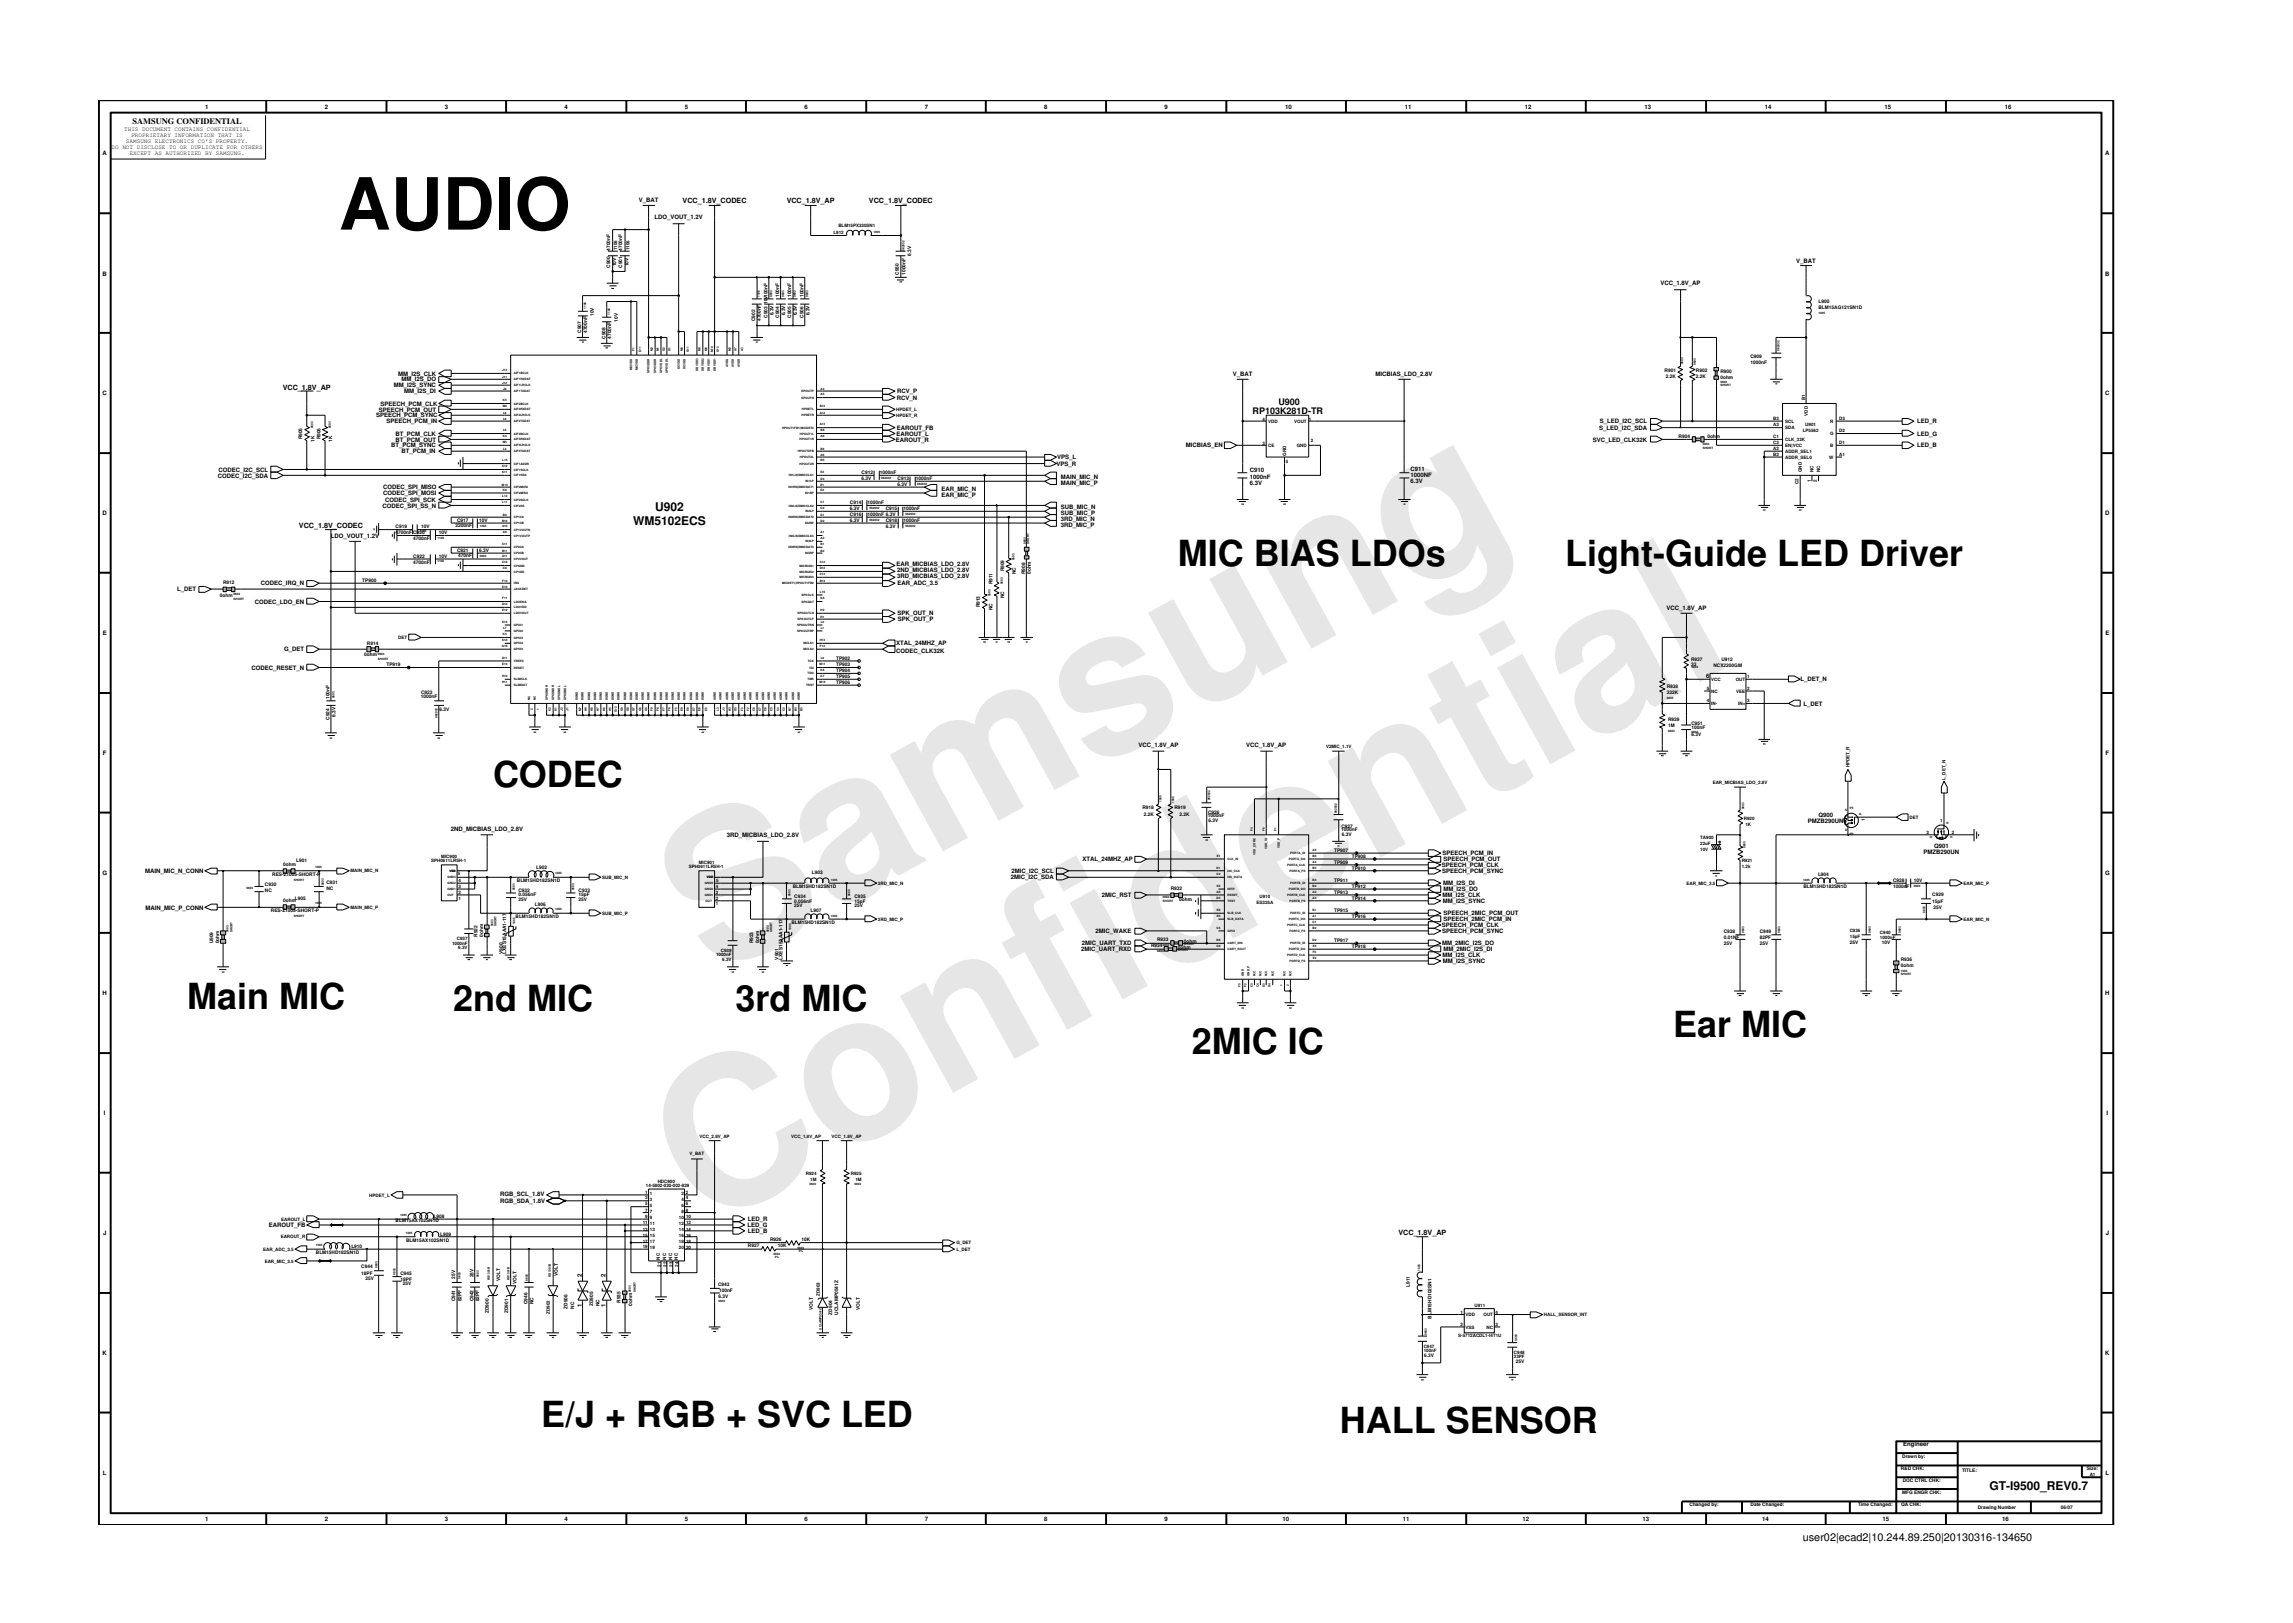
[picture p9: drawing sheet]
<svg xmlns="http://www.w3.org/2000/svg" width="297mm" height="210mm" viewBox="0 0 297 210" stroke-linecap="round" stroke-linejoin="round" font-family="sans-serif">
<defs><g id="words">
<g font-size="26.5" fill="#e6e6e6">
<text x="92.4" y="126.7" transform="rotate(-29 92.4 126.7)">Samsung</text>
<text x="91.1" y="159.4" transform="rotate(-29 91.1 159.4)">Confidential</text>
</g>
<text font-size="9.3" x="43.9" y="29.7">AUDIO</text>
<g font-size="4.7">
<text x="152.6" y="73.3">MIC BIAS LDOs</text>
<text x="202.8" y="73.3">Light-Guide LED Driver</text>
<text x="63.9" y="102">CODEC</text>
<text x="24.3" y="130.7">Main MIC</text>
<text x="58.7" y="131">2nd MIC</text>
<text x="95.3" y="131">3rd MIC</text>
<text x="154.4" y="136.5">2MIC IC</text>
<text x="216.7" y="134.3">Ear MIC</text>
<text x="70.1" y="184.9">E/J + RGB + SVC LED</text>
<text x="173.6" y="185.6">HALL SENSOR</text>
</g>
<g font-size="1.6">
<text x="82" y="68">WM5102ECS</text>
<text x="84.9" y="66.2">U902</text>
<text x="257.7" y="193">GT-I9500_REV0.7</text>
</g>
<text font-size="1.4" x="233.5" y="199.7">user02|ecad2|10.244.89.250|20130316-134650</text>
<g font-size="1.2">
<text x="162.3" y="53.6">RP103K281D-TR</text>
<text x="165.6" y="52.4">U900</text>
</g>
<text font-size="1.1" x="17.2" y="16.1">SAMSUNG CONFIDENTIAL</text>
<g font-size=".9">
<text x="88.4" y="26.4">VCC_1.8V_CODEC</text>
<text x="101.9" y="26.4">VCC_1.8V_AP</text>
<text x="112.6" y="26.4">VCC_1.8V_CODEC</text>
<text x="36.6" y="50.5">VCC_1.8V_AP</text>
<text x="38.7" y="68.4">VCC_1.8V_CODEC</text>
<text x="181.2" y="160">VCC_1.8V_AP</text>
</g>
<g font-size=".8">
<text x="16.1" y="17">THIS DOCUMENT CONTAINS CONFIDENTIAL</text>
<text x="17" y="17.8">PROPRIETARY INFORMATION THAT IS</text>
<text x="26.6" y="14.1">1</text>
<text x="42.1" y="14.1">2</text>
<text x="57.6" y="14.1">3</text>
<text x="73.1" y="14.1">4</text>
<text x="88.7" y="14.1">5</text>
<text x="104.2" y="14.1">6</text>
<text x="119.8" y="14.1">7</text>
<text x="135.3" y="14.1">8</text>
<text x="150.9" y="14.1">9</text>
<text x="166.5" y="14.1">10</text>
<text x="182" y="14.1">11</text>
<text x="197.5" y="14.1">12</text>
<text x="213" y="14.1">13</text>
<text x="228.6" y="14.1">14</text>
<text x="244.1" y="14.1">15</text>
<text x="259.7" y="14.1">16</text>
<text x="13.3" y="20.1">A</text>
<text x="14.5" y="19.3">DO NOT DISCLOSE TO OR DUPLICATE FOR OTHERS</text>
<text x="16.3" y="18.5">SAMSUNG ELECTRONICS CO’S PROPERTY.</text>
<text x="16.8" y="20.1">EXCEPT AS AUTHORIZED BY SAMSUNG.</text>
<text x="272.7" y="20.1">A</text>
<text x="82.7" y="26.1">V_BAT</text>
<text x="84.8" y="28.4">LDO_VOUT_1.2V</text>
<text x="13.3" y="35.7">B</text>
<text x="232.7" y="34.1">V_BAT</text>
<text x="272.7" y="35.7">B</text>
<text x="215.1" y="37">VCC_1.8V_AP</text>
<text x="13.3" y="51.2">C</text>
<text x="49.1" y="53.3">SPEECH_PCM_OUT</text>
<text x="49.3" y="52.5">SPEECH_PCM_CLK</text>
<text x="51" y="50.2">MM_I2S_SYNC</text>
<text x="51.6" y="48.7">MM_I2S_CLK</text>
<text x="52" y="49.4">MM_I2S_DO</text>
<text x="52.4" y="50.9">MM_I2S_DI</text>
<text x="116.2" y="51.8">RCV_N</text>
<text x="116.2" y="50.9">RCV_P</text>
<text x="159.7" y="48.7">V_BAT</text>
<text x="178.2" y="48.7">MICBIAS_LDO_2.8V</text>
<text x="272.7" y="51.2">C</text>
<text x="48.7" y="54.1">SPEECH_PCM_SYNC</text>
<text x="50.1" y="54.8">SPEECH_PCM_IN</text>
<text x="50.7" y="58">BT_PCM_SYNC</text>
<text x="51.2" y="57.2">BT_PCM_OUT</text>
<text x="51.3" y="56.4">BT_PCM_CLK</text>
<text x="52" y="58.7">BT_PCM_IN</text>
<text x="116.1" y="57.2">EAROUT_R</text>
<text x="116.2" y="56.4">EAROUT_L</text>
<text x="116.2" y="55.7">EAROUT_FB</text>
<text x="136.9" y="59.5">VPS_L</text>
<text x="153.6" y="58">MICBIAS_EN</text>
<text x="206.4" y="57.2">SVC_LED_CLK32K</text>
<text x="207.2" y="55.7">S_LED_I2C_SDA</text>
<text x="207.3" y="54.8">S_LED_I2C_SCL</text>
<text x="248.4" y="54.8">LED_R</text>
<text x="248.4" y="56.4">LED_G</text>
<text x="248.4" y="58">LED_B</text>
<text x="28.2" y="61.9">CODEC_I2C_SDA</text>
<text x="28.3" y="61.1">CODEC_I2C_SCL</text>
<text x="49.6" y="65.8">CODEC_SPI_SS_N</text>
<text x="49.6" y="64.1">CODEC_SPI_MOSI</text>
<text x="49.6" y="63.4">CODEC_SPI_MISO</text>
<text x="49.9" y="65">CODEC_SPI_SCK</text>
<text x="121.9" y="63.6">EAR_MIC_N</text>
<text x="121.9" y="64.4">EAR_MIC_P</text>
<text x="136.8" y="60.3">VPS_R</text>
<text x="137.4" y="65.9">SUB_MIC_N</text>
<text x="137.4" y="62.8">MAIN_MIC_P</text>
<text x="137.4" y="62">MAIN_MIC_N</text>
<text x="161.9" y="62.8">6.3V</text>
<text x="161.9" y="62">1000nF</text>
<text x="161.9" y="61.2">C910</text>
<text x="182.7" y="61">C911</text>
<text x="182.7" y="61.8">1000NF</text>
<text x="182.7" y="62.5">6.3V</text>
<text x="13.3" y="66.8">D</text>
<text x="42.9" y="69.7">LDO_VOUT_1.2V</text>
<text x="137.4" y="67.5">3RD_MIC_N</text>
<text x="137.4" y="66.7">SUB_MIC_P</text>
<text x="137.4" y="68.3">3RD_MIC_P</text>
<text x="272.7" y="66.8">D</text>
<text x="23" y="76.6">L_DET</text>
<text x="33.8" y="75.8">CODEC_IRQ_N</text>
<text x="116.1" y="73.3">EAR_MICBIAS_LDO_2.8V</text>
<text x="116.2" y="74.9">3RD_MICBIAS_LDO_2.8V</text>
<text x="116.2" y="74.1">2ND_MICBIAS_LDO_2.8V</text>
<text x="116.3" y="75.8">EAR_ADC_3.5</text>
<text x="13.3" y="82.3">E</text>
<text x="33" y="78.2">CODEC_LDO_EN</text>
<text x="116.1" y="83.6">XTAL_24MHZ_AP</text>
<text x="116.3" y="79.7">SPK_OUT_N</text>
<text x="116.3" y="80.5">SPK_OUT_P</text>
<text x="215.9" y="79">VCC_1.8V_AP</text>
<text x="272.7" y="82.3">E</text>
<text x="32.6" y="86.8">CODEC_RESET_N</text>
<text x="36.8" y="84.4">G_DET</text>
<text x="116.1" y="84.6">CODEC_CLK32K</text>
<text x="221" y="87.8">6</text>
<text x="233.2" y="88.3">L_DET_N</text>
<text x="233.6" y="91.4">L_DET</text>
<text x="13.3" y="97.8">F</text>
<text x="147.5" y="96.8">VCC_1.8V_AP</text>
<text x="161.4" y="96.8">VCC_1.8V_AP</text>
<text x="272.8" y="97.8">F</text>
<text x="58.4" y="107.7">2ND_MICBIAS_LDO_2.8V</text>
<text x="234.2" y="106.6">PMZB290UN</text>
<text x="235.6" y="105.8">Q900</text>
<text x="13.3" y="113.3">G</text>
<text x="18.8" y="113.1">MAIN_MIC_N_CONN</text>
<text x="94.2" y="108.4">3RD_MICBIAS_LDO_2.8V</text>
<text x="130.9" y="113.9">2MIC_I2C_SDA</text>
<text x="131" y="113.1">2MIC_I2C_SCL</text>
<text x="140.2" y="111.6">XTAL_24MHZ_AP</text>
<text x="186.8" y="112.3">SPEECH_PCM_CLK</text>
<text x="186.8" y="113.1">SPEECH_PCM_SYNC</text>
<text x="186.8" y="110.8">SPEECH_PCM_IN</text>
<text x="187" y="111.6">SPEECH_PCM_OUT</text>
<text x="249.2" y="110.7">PMZB290UN</text>
<text x="250.5" y="109.9">Q901</text>
<text x="272.7" y="113.3">G</text>
<text x="18.9" y="117.8">MAIN_MIC_P_CONN</text>
<text x="142.7" y="116.2">2MIC_RST</text>
<text x="186.9" y="116.2">MM_I2S_CLK</text>
<text x="186.9" y="117">MM_I2S_SYNC</text>
<text x="186.9" y="114.7">MM_I2S_DI</text>
<text x="187" y="115.5">MM_I2S_DO</text>
<text x="187" y="119.4">SPEECH_2MIC_PCM_IN</text>
<text x="187" y="118.6">SPEECH_2MIC_PCM_OUT</text>
<text x="140.1" y="123.2">2MIC_UART_RXD</text>
<text x="140.2" y="122.5">2MIC_UART_TXD</text>
<text x="141.9" y="120.9">2MIC_WAKE</text>
<text x="186.8" y="120.1">SPEECH_PCM_CLK</text>
<text x="186.8" y="122.5">MM_2MIC_I2S_DO</text>
<text x="186.8" y="120.9">SPEECH_PCM_SYNC</text>
<text x="186.9" y="124">MM_I2S_CLK</text>
<text x="186.9" y="124.8">MM_I2S_SYNC</text>
<text x="187" y="123.2">MM_2MIC_I2S_DI</text>
<text x="13.3" y="128.9">H</text>
<text x="272.7" y="128.9">H</text>
<text x="13.5" y="144.4">I</text>
<text x="272.9" y="144.4">I</text>
<text x="64.8" y="154.9">RGB_SCL_1.8V</text>
<text x="64.8" y="155.8">RGB_SDA_1.8V</text>
<text x="13.4" y="160">J</text>
<text x="34.8" y="159">EAROUT_FB</text>
<text x="96.8" y="159">LED_G</text>
<text x="96.9" y="158.2">LED_R</text>
<text x="96.9" y="159.7">LED_B</text>
<text x="272.8" y="160">J</text>
<text x="75.4" y="165.5" transform="rotate(-90 75.4 165.5)">2</text>
<text x="78.4" y="165.5" transform="rotate(-90 78.4 165.5)">2</text>
<text x="75.4" y="169.4" transform="rotate(-90 75.4 169.4)">1</text>
<text x="78.4" y="169.4" transform="rotate(-90 78.4 169.4)">1</text>
<text x="13.3" y="175.5">K</text>
<text x="272.7" y="175.5">K</text>
<text x="13.3" y="191.1">L</text>
<text x="246.5" y="187.3">Engineer</text>
<text x="272.8" y="191.1">L</text>
<text x="26.6" y="197.1">1</text>
<text x="42.1" y="197.1">2</text>
<text x="57.6" y="197.1">3</text>
<text x="73.1" y="197.1">4</text>
<text x="88.7" y="197.1">5</text>
<text x="104.2" y="197.1">6</text>
<text x="119.8" y="197.1">7</text>
<text x="135.3" y="197.1">8</text>
<text x="150.9" y="197.1">9</text>
<text x="166.1" y="197.1">10</text>
<text x="181.7" y="197.1">11</text>
<text x="197.2" y="197.1">12</text>
<text x="212.8" y="197.1">13</text>
<text x="228.3" y="197.1">14</text>
<text x="243.9" y="197.1">15</text>
<text x="259.4" y="197.1">16</text>
</g>
<g font-size=".6">
<text x="108.6" y="29.4">BLM15PX330SN1</text>
<text x="79.1" y="34.7" transform="rotate(-90 79.1 34.7)">C900</text>
<text x="79.1" y="32.5" transform="rotate(-90 79.1 32.5)">4700nF</text>
<text x="79.8" y="34.5" transform="rotate(-90 79.8 34.5)">10V</text>
<text x="80" y="32.4" transform="rotate(-90 80 32.4)">1106</text>
<text x="80.6" y="34.7" transform="rotate(-90 80.6 34.7)">C901</text>
<text x="80.6" y="32.5" transform="rotate(-90 80.6 32.5)">4700nF</text>
<text x="81.4" y="34.5" transform="rotate(-90 81.4 34.5)">10V</text>
<text x="81.6" y="32.4" transform="rotate(-90 81.6 32.4)">1106</text>
<text x="108" y="30.3">L912</text>
<text x="116.4" y="35.6" transform="rotate(-90 116.4 35.6)">C950</text>
<text x="117.3" y="35.6" transform="rotate(-90 117.3 35.6)">1000nF</text>
<text x="118.1" y="33.1" transform="rotate(-90 118.1 33.1)">6.3V</text>
<text x="76.9" y="40.9" transform="rotate(-90 76.9 40.9)">10V</text>
<text x="80" y="41.7" transform="rotate(-90 80 41.7)">10V</text>
<text x="97.8" y="41.6" transform="rotate(-90 97.8 41.6)">C902</text>
<text x="98.6" y="41.6" transform="rotate(-90 98.6 41.6)">4700nF</text>
<text x="99.4" y="41.2" transform="rotate(-90 99.4 41.2)">C903</text>
<text x="99.4" y="39.4" transform="rotate(-90 99.4 39.4)">10V100nF</text>
<text x="100.2" y="40.8" transform="rotate(-90 100.2 40.8)">6.3V</text>
<text x="101" y="41.2" transform="rotate(-90 101 41.2)">C904</text>
<text x="101" y="38.5" transform="rotate(-90 101 38.5)">100nF</text>
<text x="101.7" y="40.8" transform="rotate(-90 101.7 40.8)">6.3V</text>
<text x="102.5" y="41.2" transform="rotate(-90 102.5 41.2)">C905</text>
<text x="102.5" y="38.5" transform="rotate(-90 102.5 38.5)">100nF</text>
<text x="103.2" y="40.8" transform="rotate(-90 103.2 40.8)">6.3V</text>
<text x="104.1" y="41.2" transform="rotate(-90 104.1 41.2)">C906</text>
<text x="104.1" y="38.5" transform="rotate(-90 104.1 38.5)">100nF</text>
<text x="104.8" y="40.8" transform="rotate(-90 104.8 40.8)">6.3V</text>
<text x="235.6" y="39.3">L900</text>
<text x="235.6" y="40.1">BLM15AG121SN1D</text>
<text x="75.3" y="43.1" transform="rotate(-90 75.3 43.1)">C907</text>
<text x="76.1" y="43.1" transform="rotate(-90 76.1 43.1)">4700nF</text>
<text x="78.4" y="43.9" transform="rotate(-90 78.4 43.9)">C908</text>
<text x="79.2" y="43.9" transform="rotate(-90 79.2 43.9)">4700nF</text>
<text x="226.8" y="46.4">C909</text>
<text x="226.8" y="47.2">1000nF</text>
<text x="116.1" y="53.2">HPDET_L</text>
<text x="215.6" y="48.2">R901</text>
<text x="215.8" y="49">2.2K</text>
<text x="219.7" y="48.2">R902</text>
<text x="219.7" y="49">2.2K</text>
<text x="222.9" y="49.1">0ohm</text>
<text x="222.9" y="48.4">R900</text>
<text x="233.8" y="51.9" transform="rotate(-90 233.8 51.9)">B1</text>
<text x="234.2" y="53.8" transform="rotate(-90 234.2 53.8)">VDD</text>
<text x="39.1" y="56.9" transform="rotate(-90 39.1 56.9)">R905</text>
<text x="40.8" y="57.3" transform="rotate(-90 40.8 57.3)">1K</text>
<text x="41.5" y="56.9" transform="rotate(-90 41.5 56.9)">R906</text>
<text x="43" y="57.3" transform="rotate(-90 43 57.3)">1K</text>
<text x="116.1" y="54">HPDET_R</text>
<text x="163.5" y="54.6">4</text>
<text x="163.5" y="57.7">3</text>
<text x="164.3" y="54.8">VDD</text>
<text x="164.3" y="57.9">CE</text>
<text x="166.6" y="59" transform="rotate(-90 166.6 59)">GND</text>
<text x="167.7" y="54.8">VOUT</text>
<text x="168" y="57.9">GND</text>
<text x="169.5" y="54.6">1</text>
<text x="169.8" y="57.3">2</text>
<text x="217.5" y="56.8">R904</text>
<text x="221.2" y="56.8">0ohm</text>
<text x="229.7" y="56.7">C1</text>
<text x="229.7" y="57.5">C3</text>
<text x="229.7" y="58.3">A2</text>
<text x="229.7" y="55.2">A3</text>
<text x="229.7" y="59.1">B2</text>
<text x="229.7" y="54.4">B3</text>
<text x="231.3" y="57.1">CLK_32K</text>
<text x="231.3" y="57.9">EN|VCC</text>
<text x="231.3" y="58.7">ADDR_SEL1</text>
<text x="231.3" y="55.6">SDA</text>
<text x="231.3" y="59.4">ADDR_SEL0</text>
<text x="231.3" y="54.8">SCL</text>
<text x="233.5" y="56">LP5562</text>
<text x="233.9" y="55.2">U901</text>
<text x="237" y="59.4">W</text>
<text x="237.1" y="56.4">G</text>
<text x="237.1" y="57.9">B</text>
<text x="237.1" y="54.8">R</text>
<text x="238.2" y="57.5">D1</text>
<text x="238.2" y="56">D2</text>
<text x="238.2" y="54.4">D3</text>
<text x="238.2" y="59.1">A1</text>
<text x="110.1" y="65.3">C914</text>
<text x="111.6" y="61.4">C912</text>
<text x="111.6" y="62.2">6.3V</text>
<text x="112.4" y="65.3">1000nF</text>
<text x="114" y="61.4">1000nF</text>
<text x="116.3" y="62.9">6.3V</text>
<text x="116.3" y="62.2">C913</text>
<text x="118.6" y="62.2">1000nF</text>
<text x="166.6" y="60">5</text>
<text x="233" y="62.7" transform="rotate(-90 233 62.7)">C2</text>
<text x="233.4" y="61.2" transform="rotate(-90 233.4 61.2)">GND</text>
<text x="234.6" y="62.5" transform="rotate(-90 234.6 62.5)">1</text>
<text x="234.9" y="61.2" transform="rotate(-90 234.9 61.2)">NC</text>
<text x="235.4" y="62.5" transform="rotate(-90 235.4 62.5)">2</text>
<text x="235.8" y="61.2" transform="rotate(-90 235.8 61.2)">NC</text>
<text x="51.3" y="68.4">C919</text>
<text x="51.3" y="69.1">4700nF C920</text>
<text x="53.5" y="70">4700nF</text>
<text x="54.6" y="68.4">10V</text>
<text x="56.8" y="69.1">10V</text>
<text x="59" y="68.2">2200nF</text>
<text x="59.2" y="67.6">C917</text>
<text x="59.2" y="71.5">C921</text>
<text x="62.1" y="67.6">10V</text>
<text x="62.1" y="71.5">6.3V</text>
<text x="110.1" y="66.1">6.3V</text>
<text x="110.1" y="66.8">C916</text>
<text x="110.1" y="67.6">6.3V</text>
<text x="112.4" y="66.8">1000nF 6.3V</text>
<text x="114.8" y="68.4">6.3V</text>
<text x="114.8" y="67.6">C918</text>
<text x="114.8" y="66.1">C915</text>
<text x="117" y="67.6">1000nF</text>
<text x="117" y="66.1">1000nF</text>
<text x="28.5" y="77.3">0ohm</text>
<text x="28.9" y="75.7">R912</text>
<text x="46.9" y="75.4">TP900</text>
<text x="53.5" y="73">4700nF</text>
<text x="53.5" y="72.2">C922</text>
<text x="56.8" y="72.2">10V</text>
<text x="59.4" y="72.1">470nF</text>
<text x="128.6" y="75.7" transform="rotate(-90 128.6 75.7)">R911</text>
<text x="130.1" y="77.5" transform="rotate(-90 130.1 77.5)">NC</text>
<text x="130.1" y="74" transform="rotate(-90 130.1 74)">R909</text>
<text x="131.6" y="74.4" transform="rotate(-90 131.6 74.4)">NC</text>
<text x="132.8" y="74.4" transform="rotate(-90 132.8 74.4)">R908</text>
<text x="133.5" y="74.4" transform="rotate(-90 133.5 74.4)">0ohm</text>
<text x="47.5" y="83.5">R914</text>
<text x="51.6" y="82.8">DET</text>
<text x="126.9" y="78.7" transform="rotate(-90 126.9 78.7)">R913</text>
<text x="128.6" y="79" transform="rotate(-90 128.6 79)">NC</text>
<text x="47.2" y="85">0ohm</text>
<text x="50.1" y="86.3">TP919</text>
<text x="54.6" y="89.9">C923</text>
<text x="108.3" y="87.8">TP905</text>
<text x="108.3" y="85.5">TP902</text>
<text x="108.3" y="87">TP904</text>
<text x="108.3" y="86.3">TP903</text>
<text x="108.3" y="88.6">TP906</text>
<text x="215.9" y="89.9">332K</text>
<text x="215.9" y="89.2">R938</text>
<text x="219.1" y="86.2">33</text>
<text x="219.1" y="85.6">R937</text>
<text x="221.1" y="89.4">5</text>
<text x="221.7" y="88.2">VCC</text>
<text x="221.7" y="89.7">NC</text>
<text x="222" y="86.4">NCX2200GM</text>
<text x="223" y="85.7">U912</text>
<text x="224.9" y="88.2">OUT</text>
<text x="224.9" y="89.7">VEE</text>
<text x="226.3" y="89.4">2</text>
<text x="226.3" y="87.8">1</text>
<text x="42.7" y="93.2" transform="rotate(-90 42.7 93.2)">C924</text>
<text x="42.7" y="90.5" transform="rotate(-90 42.7 90.5)">100nF</text>
<text x="43.5" y="92.8" transform="rotate(-90 43.5 92.8)">6.3V</text>
<text x="54.5" y="90.4">1000nF</text>
<text x="56.9" y="92.1">6.3V</text>
<text x="216.1" y="93.4">R939</text>
<text x="216.1" y="94.2">1M</text>
<text x="219.1" y="93.9">C951</text>
<text x="219.1" y="94.5">100nF</text>
<text x="219.1" y="95.4">6.3V</text>
<text x="221.1" y="91">4</text>
<text x="221.7" y="91.3">IN-</text>
<text x="225.2" y="91.3">IN+</text>
<text x="226.3" y="91">3</text>
<text x="171.8" y="96.9">V2MIC_1.1V</text>
<text x="221.9" y="101.6">EAR_MICBIAS_LDO_2.8V</text>
<text x="239.6" y="99.4" transform="rotate(-90 239.6 99.4)">HPDET_R</text>
<text x="252" y="101" transform="rotate(-90 252 101)">L_DET_N</text>
<text x="148" y="104.8">R918</text>
<text x="148.2" y="105.7">2.2K</text>
<text x="152.1" y="104.8">R919</text>
<text x="152.8" y="105.7">2.2K</text>
<text x="156.5" y="105.9">1000nF</text>
<text x="156.5" y="105.4">C926</text>
<text x="156.6" y="106.5">6.3V</text>
<text x="173.7" y="107.7">1000nF</text>
<text x="173.8" y="107.2">C927</text>
<text x="225.9" y="106.3">R920</text>
<text x="226.1" y="107">1K</text>
<text x="240.1" y="104.8" transform="rotate(-90 240.1 104.8)">2</text>
<text x="241.6" y="106.4" transform="rotate(-90 241.6 106.4)">1</text>
<text x="247.4" y="106.1">DET</text>
<text x="249.6" y="108">3</text>
<text x="251.3" y="106.5">1</text>
<text x="252.8" y="108">2</text>
<text x="35.3" y="113.5">RES-Z1005-SHORT-P</text>
<text x="36.7" y="112.2">0ohm</text>
<text x="38.4" y="111.7">L901</text>
<text x="45.4" y="113">MAIN_MIC_N</text>
<text x="55.9" y="111.7">SPH0611LR5H-1</text>
<text x="57.2" y="111.1">MIC900</text>
<text x="59.3" y="113.4">5</text>
<text x="69.5" y="112.5">L902</text>
<text x="78" y="113.9">SUB_MIC_N</text>
<text x="89.2" y="112.5">SPH0611LR5H-1</text>
<text x="90.5" y="111.9">MIC901</text>
<text x="105.2" y="113.3">L903</text>
<text x="172.8" y="111.9">TP909</text>
<text x="172.8" y="110.3">TP907</text>
<text x="173.8" y="108.3">6.3V</text>
<text x="175.1" y="112.7">TP910</text>
<text x="175.1" y="111.2">TP908</text>
<text x="220.2" y="109.5">22uF</text>
<text x="220.2" y="108.7">TA900</text>
<text x="220.2" y="110.3">10V</text>
<text x="225.6" y="111.7">R921</text>
<text x="225.6" y="112.5">1.2k</text>
<text x="235.5" y="113.5">L904</text>
<text x="240.1" y="108.1" transform="rotate(-90 240.1 108.1)">3</text>
<text x="34.3" y="114.8">C930</text>
<text x="34.3" y="115.6">NC</text>
<text x="35.1" y="118.1">RES-Z1005-SHORT-P</text>
<text x="36.7" y="116.9">0ohm</text>
<text x="38.2" y="116.6">L905</text>
<text x="42.3" y="114.6">C931</text>
<text x="42.3" y="115.3">NC</text>
<text x="45.4" y="117.8">MAIN_MIC_P</text>
<text x="59.4" y="115.8">2</text>
<text x="59.4" y="115">3</text>
<text x="59.4" y="114.2">4</text>
<text x="59.4" y="116.5">1</text>
<text x="66.8" y="118.9">BLM15HD182SN1D</text>
<text x="67" y="114.2">BLM15HD182SN1D</text>
<text x="67.2" y="116.7">25V</text>
<text x="67.2" y="116.1">0.056nF</text>
<text x="67.2" y="115.6">C932</text>
<text x="69.3" y="117.4">L906</text>
<text x="75" y="116.7">25V</text>
<text x="75" y="116.1">15pF</text>
<text x="75" y="115.6">C933</text>
<text x="78" y="118.5">SUB_MIC_P</text>
<text x="92.7" y="116.5">2</text>
<text x="92.7" y="115.8">3</text>
<text x="92.7" y="115">4</text>
<text x="92.7" y="117.3">1</text>
<text x="92.8" y="114.2">5</text>
<text x="102.5" y="119.6">BLM15HD182SN1D</text>
<text x="102.7" y="115">BLM15HD182SN1D</text>
<text x="102.9" y="117.5">25V</text>
<text x="102.9" y="117">0.056nF</text>
<text x="102.9" y="116.4">C934</text>
<text x="105" y="118.1">L907</text>
<text x="110.7" y="116.4">C935</text>
<text x="110.7" y="117.5">25V</text>
<text x="110.7" y="117">15pF</text>
<text x="113.7" y="114.6">3RD_MIC_N</text>
<text x="113.7" y="119.3">3RD_MIC_P</text>
<text x="151.7" y="115.3">R932</text>
<text x="152.8" y="116.7">0ohm</text>
<text x="162.8" y="117.2">ES325A</text>
<text x="163.2" y="116.3">U910</text>
<text x="172.8" y="118.1">TP915</text>
<text x="172.8" y="115.8">TP913</text>
<text x="172.8" y="114.2">TP911</text>
<text x="175.1" y="115">TP912</text>
<text x="175.1" y="118.9">TP916</text>
<text x="175.1" y="116.6">TP914</text>
<text x="218.5" y="114.6">EAR_MIC_3.5</text>
<text x="233.6" y="115">BLM15HD182SN1D</text>
<text x="245.2" y="115">1000nF</text>
<text x="245.2" y="114.2">C928</text>
<text x="247.9" y="114.2">10V</text>
<text x="250.3" y="116.1">C929</text>
<text x="250.3" y="117">15pF</text>
<text x="250.5" y="117.7">25V</text>
<text x="254.4" y="114.6">EAR_MIC_P</text>
<text x="254.4" y="119.3">EAR_MIC_N</text>
<text x="27.6" y="122.2" transform="rotate(-90 27.6 122.2)">U909</text>
<text x="28.4" y="122.2" transform="rotate(-90 28.4 122.2)">0ohm</text>
<text x="58.6" y="122.4">1000nF</text>
<text x="59.2" y="121.8">C937</text>
<text x="59.4" y="123">6.3V</text>
<text x="61.8" y="121.4" transform="rotate(-90 61.8 121.4)">R922</text>
<text x="62.6" y="121.4" transform="rotate(-90 62.6 121.4)">0ohm</text>
<text x="65.1" y="123.6" transform="rotate(-90 65.1 123.6)">V900</text>
<text x="65.6" y="123.6" transform="rotate(-90 65.6 123.6)">LXES15AAA1-117</text>
<text x="92.8" y="123.9">1000nF</text>
<text x="93.4" y="123.3">C939</text>
<text x="93.6" y="124.5">6.3V</text>
<text x="97.6" y="122.2" transform="rotate(-90 97.6 122.2)">R923</text>
<text x="98.3" y="122.2" transform="rotate(-90 98.3 122.2)">0ohm</text>
<text x="100.9" y="124.3" transform="rotate(-90 100.9 124.3)">V901</text>
<text x="101.4" y="124.3" transform="rotate(-90 101.4 124.3)">LXES15AAA1-117</text>
<text x="149.1" y="122.7">R934</text>
<text x="149.9" y="121.9">R933</text>
<text x="152.6" y="123">0ohm</text>
<text x="153.4" y="122.2">0ohm</text>
<text x="172.8" y="122">TP917</text>
<text x="175.1" y="122.8">TP918</text>
<text x="223.3" y="122.4">25V</text>
<text x="223.3" y="121.6">0.01NF</text>
<text x="223.3" y="120.8">C938</text>
<text x="228" y="120.8">C949</text>
<text x="228" y="121.6">82PF</text>
<text x="228" y="122.4">25V</text>
<text x="239.6" y="120.8">C936</text>
<text x="239.6" y="122.2">25V</text>
<text x="239.6" y="121.5">15pF</text>
<text x="243.5" y="121">C940</text>
<text x="243.5" y="121.6">1000nF</text>
<text x="243.8" y="122.2">10V</text>
<text x="246.2" y="124.5">R936</text>
<text x="246.2" y="125.3">0ohm</text>
<text x="89.3" y="149.6">V_BAT</text>
<text x="90.6" y="147.4">VCC_2.8V_AP</text>
<text x="102.5" y="147.4">VCC_1.8V_AP</text>
<text x="107.7" y="147.4">VCC_1.8V_AP</text>
<text x="47.8" y="155">HPDET_L</text>
<text x="83.6" y="155.4">3</text>
<text x="83.6" y="154.6">1</text>
<text x="83.7" y="153.8">14-5802-020-002-829</text>
<text x="84.2" y="155.6">3</text>
<text x="84.2" y="154.8">1</text>
<text x="85.2" y="153.3">HDC900</text>
<text x="88.3" y="154.8">2</text>
<text x="88.3" y="155.6">4</text>
<text x="88.9" y="154.6">2</text>
<text x="88.9" y="155.4">4</text>
<text x="104.4" y="152.3">R924</text>
<text x="105" y="153">1M</text>
<text x="110.2" y="152.3">R925</text>
<text x="110.8" y="153">1M</text>
<text x="36.4" y="160.4">EAROUT_R</text>
<text x="36.4" y="158.1">EAROUT_L</text>
<text x="45.5" y="161.6">L910</text>
<text x="51.3" y="158.3">BLM15AX102SN1D</text>
<text x="52.6" y="160.9">BLM15AX102SN1D</text>
<text x="56.2" y="157.7">L908</text>
<text x="57" y="160.1">L909</text>
<text x="83.3" y="159.5">13</text>
<text x="83.3" y="160.2">15</text>
<text x="83.3" y="161">17</text>
<text x="83.3" y="161.7">19</text>
<text x="83.3" y="158.5">11</text>
<text x="83.6" y="157.8">9</text>
<text x="83.6" y="156.2">5</text>
<text x="83.6" y="157">7</text>
<text x="84.2" y="159.5">13</text>
<text x="84.2" y="160.2">15</text>
<text x="84.2" y="161">17</text>
<text x="84.2" y="161.8">19</text>
<text x="84.2" y="158.7">11</text>
<text x="84.2" y="157.9">9</text>
<text x="84.2" y="156.3">5</text>
<text x="84.2" y="157.1">7</text>
<text x="87.9" y="161.8">20</text>
<text x="87.9" y="158.7">12</text>
<text x="87.9" y="159.5">14</text>
<text x="87.9" y="160.2">16</text>
<text x="87.9" y="161">18</text>
<text x="87.9" y="157.9">10</text>
<text x="88.3" y="156.3">6</text>
<text x="88.3" y="157.1">8</text>
<text x="88.9" y="157">8</text>
<text x="88.9" y="156.2">6</text>
<text x="88.9" y="161.8">20</text>
<text x="88.9" y="158.5">12</text>
<text x="88.9" y="159.5">14</text>
<text x="88.9" y="160.2">16</text>
<text x="88.9" y="161">18</text>
<text x="88.9" y="157.8">10</text>
<text x="96.9" y="161.6">R927</text>
<text x="99.8" y="160.8">R926</text>
<text x="100.8" y="161.6">10K</text>
<text x="103.8" y="160.8">10K</text>
<text x="123.9" y="161.2">G_DET</text>
<text x="34.1" y="162">EAR_ADC_3.5</text>
<text x="34.3" y="163.6">EAR_MIC_3.5</text>
<text x="40.9" y="162.4">BLM15HD182SN1D</text>
<text x="46.8" y="164.3">C944</text>
<text x="46.8" y="165.1">18PF</text>
<text x="47.4" y="165.8">25V</text>
<text x="51.9" y="165.1">C945</text>
<text x="51.9" y="165.9">18PF</text>
<text x="52.2" y="166.5">25V</text>
<text x="59" y="165.6" transform="rotate(-90 59 165.6)">25V</text>
<text x="61.3" y="165.5" transform="rotate(-90 61.3 165.5)">25V</text>
<text x="64.8" y="165.9" transform="rotate(-90 64.8 165.9)">VOLT</text>
<text x="66.9" y="166.4" transform="rotate(-90 66.9 166.4)">VOLT</text>
<text x="72.3" y="165.3" transform="rotate(-90 72.3 165.3)">VOLT</text>
<text x="85.5" y="163.2" transform="rotate(-90 85.5 163.2)">NC</text>
<text x="85.6" y="164.1" transform="rotate(-90 85.6 164.1)">21</text>
<text x="86.3" y="163.2" transform="rotate(-90 86.3 163.2)">NC</text>
<text x="86.4" y="164.1" transform="rotate(-90 86.4 164.1)">22</text>
<text x="87.1" y="163.2" transform="rotate(-90 87.1 163.2)">NC</text>
<text x="87.2" y="164.1" transform="rotate(-90 87.2 164.1)">23</text>
<text x="87.8" y="163.2" transform="rotate(-90 87.8 163.2)">NC</text>
<text x="87.9" y="164.1" transform="rotate(-90 87.9 164.1)">24</text>
<text x="93" y="166.7">C943</text>
<text x="93.1" y="167.4">100nF</text>
<text x="106.2" y="167.8" transform="rotate(-90 106.2 167.8)">ZD903</text>
<text x="123.9" y="162">L_DET</text>
<text x="182.6" y="166.7" transform="rotate(-90 182.6 166.7)">L911</text>
<text x="59" y="168.6" transform="rotate(-90 59 168.6)">C941</text>
<text x="59.8" y="168.6" transform="rotate(-90 59.8 168.6)">82PF</text>
<text x="61.3" y="168.6" transform="rotate(-90 61.3 168.6)">C942</text>
<text x="62.1" y="168.6" transform="rotate(-90 62.1 168.6)">82PF</text>
<text x="63.3" y="170.1" transform="rotate(-90 63.3 170.1)">ZD900</text>
<text x="65.8" y="170.1" transform="rotate(-90 65.8 170.1)">ZD901</text>
<text x="68.4" y="168.9" transform="rotate(-90 68.4 168.9)">C946</text>
<text x="69.1" y="168.9" transform="rotate(-90 69.1 168.9)">NC</text>
<text x="71.2" y="170.2" transform="rotate(-90 71.2 170.2)">ZD902</text>
<text x="73.5" y="169.5" transform="rotate(-90 73.5 169.5)">ZD906</text>
<text x="74.4" y="169.5" transform="rotate(-90 74.4 169.5)">NC</text>
<text x="76.8" y="169.2" transform="rotate(-90 76.8 169.2)">ZD905</text>
<text x="77.7" y="169.2" transform="rotate(-90 77.7 169.2)">NC</text>
<text x="80.4" y="168.8" transform="rotate(-90 80.4 168.8)">R935</text>
<text x="81.9" y="169.2" transform="rotate(-90 81.9 169.2)">0ohm</text>
<text x="93.1" y="168.2">6.3V</text>
<text x="105.3" y="169.7" transform="rotate(-90 105.3 169.7)">VOLT</text>
<text x="107.8" y="170.3" transform="rotate(-90 107.8 170.3)">ZD904</text>
<text x="108.6" y="170.3" transform="rotate(-90 108.6 170.3)">UCLAMP0541Z</text>
<text x="111.4" y="169.7" transform="rotate(-90 111.4 169.7)">VOLT</text>
<text x="185.4" y="170.8" transform="rotate(-90 185.4 170.8)">BLM15HD102SN1</text>
<text x="188.9" y="173.3">S-5712ACDL1-I4T1U</text>
<text x="189.2" y="170.2">1</text>
<text x="189.2" y="171.7">2</text>
<text x="189.9" y="170.5">VDD</text>
<text x="189.9" y="172.1">VSS</text>
<text x="191" y="169.4">U911</text>
<text x="192.2" y="170.5">OUT</text>
<text x="192.6" y="172.1">NC</text>
<text x="193.7" y="171.7">3</text>
<text x="193.7" y="170.2">4</text>
<text x="200" y="170.5">HALL_SENSOR_INT</text>
<text x="184.4" y="174.6">C947</text>
<text x="184.4" y="175.2">100nF</text>
<text x="184.5" y="175.8">6.3V</text>
<text x="196.1" y="175.4">C948</text>
<text x="196.1" y="176">33PF</text>
<text x="196.4" y="176.6">25V</text>
<text x="246.2" y="190.4">R&amp;D CHK:</text>
<text x="246.4" y="188.9">Drawn by:</text>
<text x="254.2" y="190.7">TITLE:</text>
<text x="270.3" y="190.4">Size:</text>
<text x="270.7" y="191.2">A1</text>
<text x="218.9" y="195.1">Changed by:</text>
<text x="226.8" y="195.1">Date Changed:</text>
<text x="240.7" y="195.1">Time Changed:</text>
<text x="246.3" y="195.1">QA CHK:</text>
<text x="246.4" y="193.6">MFG ENGR CHK:</text>
<text x="246.5" y="192">DOC CTRL CHK:</text>
<text x="256.2" y="195.5">Drawing Number</text>
<text x="267" y="195.5">06/07</text>
</g>
<g font-size=".4">
<text x="113.1" y="30.2">1005</text>
<text x="117.2" y="32.5" transform="rotate(-90 117.2 32.5)">062032</text>
<text x="75.9" y="40" transform="rotate(-90 75.9 40)">1106</text>
<text x="79.1" y="40.8" transform="rotate(-90 79.1 40.8)">1106</text>
<text x="98.4" y="38.5" transform="rotate(-90 98.4 38.5)">1106</text>
<text x="100" y="38.5" transform="rotate(-90 100 38.5)">0603</text>
<text x="101.6" y="38.5" transform="rotate(-90 101.6 38.5)">0603</text>
<text x="103.1" y="38.5" transform="rotate(-90 103.1 38.5)">0603</text>
<text x="104.7" y="38.5" transform="rotate(-90 104.7 38.5)">0603</text>
<text x="235.6" y="40.7">1005</text>
<text x="81.9" y="48" transform="rotate(-90 81.9 48)">MICVDD</text>
<text x="82.2" y="45.5" transform="rotate(-90 82.2 45.5)">F1</text>
<text x="82.6" y="48" transform="rotate(-90 82.6 48)">MICVDD</text>
<text x="83.1" y="45.6" transform="rotate(-90 83.1 45.6)">E11</text>
<text x="84.6" y="45.5" transform="rotate(-90 84.6 45.5)">M2</text>
<text x="85.3" y="45.5" transform="rotate(-90 85.3 45.5)">M1</text>
<text x="86.1" y="45.5" transform="rotate(-90 86.1 45.5)">G2</text>
<text x="86.9" y="45.5" transform="rotate(-90 86.9 45.5)">G1</text>
<text x="88.1" y="47.8" transform="rotate(-90 88.1 47.8)">DCVDD</text>
<text x="88.5" y="45.5" transform="rotate(-90 88.5 45.5)">M8</text>
<text x="88.8" y="47.8" transform="rotate(-90 88.8 47.8)">DCVDD</text>
<text x="89.2" y="45.6" transform="rotate(-90 89.2 45.6)">G11</text>
<text x="90.8" y="45.5" transform="rotate(-90 90.8 45.5)">M4</text>
<text x="91.6" y="45.5" transform="rotate(-90 91.6 45.5)">M6</text>
<text x="92.4" y="45.6" transform="rotate(-90 92.4 45.6)">M10</text>
<text x="93.1" y="45.6" transform="rotate(-90 93.1 45.6)">G13</text>
<text x="94.3" y="47.5" transform="rotate(-90 94.3 47.5)">AVDD</text>
<text x="94.7" y="45.5" transform="rotate(-90 94.7 45.5)">M3</text>
<text x="95.1" y="47.5" transform="rotate(-90 95.1 47.5)">AVDD</text>
<text x="95.4" y="45.5" transform="rotate(-90 95.4 45.5)">A7</text>
<text x="95.8" y="47.5" transform="rotate(-90 95.8 47.5)">AVDD</text>
<text x="96.3" y="45.5" transform="rotate(-90 96.3 45.5)">A3</text>
<text x="218" y="47.2" transform="rotate(-90 218 47.2)">0603</text>
<text x="219.7" y="47.3" transform="rotate(-90 219.7 47.3)">0603</text>
<text x="230.5" y="45.4" transform="rotate(-90 230.5 45.4)">062032</text>
<text x="65.1" y="48.9">J11</text>
<text x="65.1" y="49.7">J12</text>
<text x="65.1" y="48.1">J13</text>
<text x="65.1" y="52.7">M9</text>
<text x="65.1" y="52">K5</text>
<text x="65.2" y="53.6">L8</text>
<text x="65.2" y="50.5">J8</text>
<text x="66.6" y="53.2">AIF2RXDAT</text>
<text x="66.6" y="50.8">AIF1TXDAT</text>
<text x="66.6" y="53.9">AIF2LRCLK</text>
<text x="66.6" y="49.3">AIF1RXDAT</text>
<text x="66.6" y="50">AIF1LRCLK</text>
<text x="66.6" y="48.5">AIF1BCLK</text>
<text x="66.6" y="52.4">AIF2BCLK</text>
<text x="84.2" y="48.3" transform="rotate(-90 84.2 48.3)">SPKVDDR</text>
<text x="85" y="48.3" transform="rotate(-90 85 48.3)">SPKVDDR</text>
<text x="85.8" y="48.3" transform="rotate(-90 85.8 48.3)">SPKVDDL</text>
<text x="86.5" y="48.3" transform="rotate(-90 86.5 48.3)">SPKVDDL</text>
<text x="90.4" y="48" transform="rotate(-90 90.4 48)">DBVDD3</text>
<text x="91.2" y="48" transform="rotate(-90 91.2 48)">DBVDD2</text>
<text x="91.9" y="48" transform="rotate(-90 91.9 48)">DBVDD1</text>
<text x="92.7" y="48" transform="rotate(-90 92.7 48)">DBVDD1</text>
<text x="103.8" y="51.6">EPOUTN</text>
<text x="103.8" y="50.8">EPOUTP</text>
<text x="103.8" y="53.9">HPDETR</text>
<text x="103.9" y="53.2">HPDETL</text>
<text x="106.2" y="53.6">A12</text>
<text x="106.2" y="52.7">B12</text>
<text x="106.3" y="50.5">A4</text>
<text x="106.3" y="51.2">A5</text>
<text x="222.9" y="49.6">0603</text>
<text x="222.9" y="50">SHORT</text>
<text x="40.6" y="55.5" transform="rotate(-90 40.6 55.5)">0603</text>
<text x="42.9" y="55.5" transform="rotate(-90 42.9 55.5)">0603</text>
<text x="65.1" y="59.8">L13</text>
<text x="65.1" y="57.4">M5</text>
<text x="65.1" y="56.6">K4</text>
<text x="65.2" y="58.3">L4</text>
<text x="65.2" y="55.9">L5</text>
<text x="65.2" y="54.4">L6</text>
<text x="66.6" y="57.8">AIF3LRCLK</text>
<text x="66.6" y="58.6">AIF3TXDAT</text>
<text x="66.6" y="56.3">AIF3BCLK</text>
<text x="66.6" y="54.7">AIF2TXDAT</text>
<text x="66.6" y="57.1">AIF3RXDAT</text>
<text x="101.3" y="55.5">HPOUT1FB1|MICDET2</text>
<text x="103.3" y="58.6">HPOUT2FB</text>
<text x="103.6" y="57.1">HPOUT1R</text>
<text x="103.6" y="56.3">HPOUT1L</text>
<text x="103.6" y="59.4">HPOUT2L</text>
<text x="106.2" y="55.1">A13</text>
<text x="106.3" y="59.8">B5</text>
<text x="106.3" y="58.3">B6</text>
<text x="106.3" y="55.9">B8</text>
<text x="106.3" y="59">A6</text>
<text x="106.3" y="56.6">A8</text>
<text x="220.6" y="58.1">SHORT</text>
<text x="220.6" y="57.6">0603</text>
<text x="65" y="62.9">M13</text>
<text x="65" y="61.3">K11</text>
<text x="65" y="60.5">K12</text>
<text x="65.1" y="65.2">L11</text>
<text x="65.1" y="64.4">L12</text>
<text x="65.1" y="63.7">K9</text>
<text x="66.6" y="63.2">CIF2MOSI</text>
<text x="66.6" y="65.6">CIF2SS</text>
<text x="66.6" y="64.9">CIF2SCLK</text>
<text x="66.6" y="60.2">CIF1ADDR</text>
<text x="66.6" y="61.7">CIF1SDA</text>
<text x="66.6" y="61">CIF1SCLK</text>
<text x="66.6" y="64">CIF2MISO</text>
<text x="102.2" y="63.2">IN1RN|DMICDAT1</text>
<text x="102.2" y="61.7">IN1LN|DMICCLK1</text>
<text x="102.2" y="65.6">IN2LN|DMICCLK2</text>
<text x="103.6" y="60.2">HPOUT2R</text>
<text x="104.3" y="64">IN1RP</text>
<text x="104.3" y="62.5">IN1LP</text>
<text x="106.3" y="62.1">D3</text>
<text x="106.3" y="65.2">C1</text>
<text x="106.3" y="66">C2</text>
<text x="106.3" y="63.7">E2</text>
<text x="106.3" y="61.3">E3</text>
<text x="106.3" y="62.9">E1</text>
<text x="112.6" y="65.9">062032</text>
<text x="114.2" y="62">062032</text>
<text x="118.8" y="62.8">062032</text>
<text x="54.4" y="69">1106</text>
<text x="56.7" y="69.8">1106</text>
<text x="62.2" y="68.2">1005</text>
<text x="65" y="68.3">A10</text>
<text x="65" y="67.6">B10</text>
<text x="65" y="71.5">B11</text>
<text x="65" y="70.6">C11</text>
<text x="65.1" y="66.8">B9</text>
<text x="65.1" y="69.1">A9</text>
<text x="66.6" y="67.1">CP1CA</text>
<text x="66.6" y="68.7">CP1VOUTN</text>
<text x="66.6" y="69.5">CP1VOUTP</text>
<text x="66.6" y="67.9">CP1CB</text>
<text x="66.6" y="71.8">CP2CB</text>
<text x="66.6" y="71">CP2CA</text>
<text x="102.2" y="67.1">IN2RN|DMICDAT2</text>
<text x="102.2" y="71">IN3RN|DMICDAT3</text>
<text x="102.2" y="69.5">IN3LN|DMICCLK3</text>
<text x="104.3" y="71.8">IN3RP</text>
<text x="104.3" y="67.9">IN2RP</text>
<text x="104.3" y="70.3">IN3LP</text>
<text x="104.3" y="66.4">IN2LP</text>
<text x="106.3" y="69.8">A2</text>
<text x="106.3" y="69.1">A1</text>
<text x="106.3" y="66.8">D1</text>
<text x="106.3" y="70.6">B1</text>
<text x="106.3" y="71.5">B2</text>
<text x="106.3" y="67.6">D2</text>
<text x="112.6" y="67.5">062032</text>
<text x="117.3" y="68.2">062032</text>
<text x="117.3" y="66.7">062032</text>
<text x="132.9" y="70.5" transform="rotate(-90 132.9 70.5)">0603</text>
<text x="133.3" y="70.5" transform="rotate(-90 133.3 70.5)">SHORT</text>
<text x="30.3" y="77.1">0603</text>
<text x="30.3" y="77.7">SHORT</text>
<text x="56.7" y="72.9">1106</text>
<text x="62.2" y="72.1">0603</text>
<text x="65" y="72.2">A11</text>
<text x="65" y="73">C10</text>
<text x="65" y="76.1">E10</text>
<text x="65.1" y="75.4">F13</text>
<text x="65.1" y="77.6">F11</text>
<text x="65.1" y="73.7">C9</text>
<text x="66.6" y="72.6">CP2VOUT</text>
<text x="66.6" y="76.5">JACKDET</text>
<text x="66.6" y="75.7">IRQ</text>
<text x="66.6" y="74.2">CPVDD</text>
<text x="66.6" y="73.4">CPGND</text>
<text x="101.3" y="75.7">MICDET1|HPOUT1FB2</text>
<text x="103.6" y="74.2">MICBIAS2</text>
<text x="103.6" y="73.4">MICBIAS1</text>
<text x="103.6" y="74.9">MICBIAS3</text>
<text x="103.8" y="77.2">SPKCLK</text>
<text x="106.2" y="73.7">D12</text>
<text x="106.2" y="75.4">B13</text>
<text x="106.2" y="73">C12</text>
<text x="106.2" y="74.5">C13</text>
<text x="106.2" y="76.9">L10</text>
<text x="106.3" y="77.6">K8</text>
<text x="128.3" y="77.2" transform="rotate(-90 128.3 77.2)">0603</text>
<text x="129.9" y="75.7" transform="rotate(-90 129.9 75.7)">0603</text>
<text x="131.4" y="72.6" transform="rotate(-90 131.4 72.6)">0603</text>
<text x="65" y="83.8">G10</text>
<text x="65" y="83.1">K10</text>
<text x="65" y="80.8">K13</text>
<text x="65" y="78.4">D13</text>
<text x="65" y="79.2">E12</text>
<text x="65.1" y="82.3">K3</text>
<text x="65.2" y="81.5">L7</text>
<text x="66.6" y="83.5">GPIO4</text>
<text x="66.6" y="81.1">GPIO1</text>
<text x="66.6" y="79.6">LDOVOUT</text>
<text x="66.6" y="81.9">GPIO2</text>
<text x="66.6" y="82.7">GPIO3</text>
<text x="66.6" y="78.1">LDOENA</text>
<text x="66.6" y="78.8">LDOVDD</text>
<text x="103.3" y="81.1">SPKOUTRN</text>
<text x="103.3" y="81.9">SPKOUTRP</text>
<text x="103.3" y="79.6">SPKOUTLN</text>
<text x="103.3" y="80.3">SPKOUTLP</text>
<text x="103.8" y="78.1">SPKDAT</text>
<text x="104.1" y="83.5">MCLK1</text>
<text x="106.2" y="83.1">H13</text>
<text x="106.2" y="83.8">F12</text>
<text x="106.3" y="79.2">H2</text>
<text x="106.3" y="80">H1</text>
<text x="106.3" y="80.8">L2</text>
<text x="106.3" y="81.5">L1</text>
<text x="49" y="85.5">SHORT</text>
<text x="49" y="84.9">0603</text>
<text x="65" y="88.5">H11</text>
<text x="65" y="87.7">H12</text>
<text x="65" y="85.4">D11</text>
<text x="65" y="86.2">E13</text>
<text x="66.6" y="88.9">SLIMDAT</text>
<text x="66.6" y="88.1">SLIMCLK</text>
<text x="66.6" y="86.6">RESET</text>
<text x="66.6" y="84.2">GPIO5</text>
<text x="66.6" y="85.8">VREFC</text>
<text x="104.1" y="84.2">MCLK2</text>
<text x="104.4" y="88.9">TRST</text>
<text x="104.6" y="88.1">TMS</text>
<text x="104.6" y="87.4">TDO</text>
<text x="104.6" y="85.8">TCK</text>
<text x="104.8" y="86.6">TDI</text>
<text x="106.2" y="86.2">M11</text>
<text x="106.2" y="88.5">M12</text>
<text x="106.3" y="87.7">K7</text>
<text x="106.3" y="87">K6</text>
<text x="106.3" y="85.4">L9</text>
<text x="219.1" y="86.5">0603</text>
<text x="43.3" y="90.5" transform="rotate(-90 43.3 90.5)">0603</text>
<text x="56.7" y="93" transform="rotate(-90 56.7 93)">062032</text>
<text x="68.7" y="90.7" transform="rotate(-90 68.7 90.7)">NC</text>
<text x="69" y="92" transform="rotate(-90 69 92)">2</text>
<text x="69.4" y="90.7" transform="rotate(-90 69.4 90.7)">NC</text>
<text x="69.8" y="92" transform="rotate(-90 69.8 92)">1</text>
<text x="71" y="90.7" transform="rotate(-90 71 90.7)">SPKGNDR</text>
<text x="71.4" y="92.1" transform="rotate(-90 71.4 92.1)">K2</text>
<text x="71.8" y="90.7" transform="rotate(-90 71.8 90.7)">SPKGNDR</text>
<text x="72.1" y="92.1" transform="rotate(-90 72.1 92.1)">K1</text>
<text x="72.6" y="90.7" transform="rotate(-90 72.6 90.7)">SPKGNDL</text>
<text x="72.9" y="92.1" transform="rotate(-90 72.9 92.1)">J2</text>
<text x="73.3" y="90.7" transform="rotate(-90 73.3 90.7)">SPKGNDL</text>
<text x="73.7" y="92.1" transform="rotate(-90 73.7 92.1)">J1</text>
<text x="74.8" y="90.7" transform="rotate(-90 74.8 90.7)">DGND</text>
<text x="75.3" y="92.2" transform="rotate(-90 75.3 92.2)">M7</text>
<text x="75.6" y="90.7" transform="rotate(-90 75.6 90.7)">DGND</text>
<text x="76" y="92.1" transform="rotate(-90 76 92.1)">H9</text>
<text x="76.5" y="90.7" transform="rotate(-90 76.5 90.7)">DGND</text>
<text x="76.8" y="92.1" transform="rotate(-90 76.8 92.1)">H8</text>
<text x="77.2" y="90.7" transform="rotate(-90 77.2 90.7)">DGND</text>
<text x="77.6" y="92.1" transform="rotate(-90 77.6 92.1)">H7</text>
<text x="78" y="90.7" transform="rotate(-90 78 90.7)">DGND</text>
<text x="78.4" y="92.1" transform="rotate(-90 78.4 92.1)">H6</text>
<text x="78.7" y="90.7" transform="rotate(-90 78.7 90.7)">DGND</text>
<text x="79.2" y="92.1" transform="rotate(-90 79.2 92.1)">H5</text>
<text x="79.5" y="90.7" transform="rotate(-90 79.5 90.7)">DGND</text>
<text x="79.9" y="92.3" transform="rotate(-90 79.9 92.3)">G12</text>
<text x="80.3" y="90.7" transform="rotate(-90 80.3 90.7)">DGND</text>
<text x="80.7" y="92.2" transform="rotate(-90 80.7 92.2)">G9</text>
<text x="81.1" y="90.7" transform="rotate(-90 81.1 90.7)">DGND</text>
<text x="81.4" y="92.2" transform="rotate(-90 81.4 92.2)">G8</text>
<text x="81.9" y="90.7" transform="rotate(-90 81.9 90.7)">DGND</text>
<text x="82.2" y="92.2" transform="rotate(-90 82.2 92.2)">G7</text>
<text x="82.6" y="90.7" transform="rotate(-90 82.6 90.7)">DGND</text>
<text x="83.1" y="92.2" transform="rotate(-90 83.1 92.2)">G6</text>
<text x="83.4" y="90.7" transform="rotate(-90 83.4 90.7)">DGND</text>
<text x="83.8" y="92.2" transform="rotate(-90 83.8 92.2)">G5</text>
<text x="84.2" y="90.7" transform="rotate(-90 84.2 90.7)">DGND</text>
<text x="84.6" y="92.1" transform="rotate(-90 84.6 92.1)">F9</text>
<text x="85" y="90.7" transform="rotate(-90 85 90.7)">DGND</text>
<text x="85.3" y="92.1" transform="rotate(-90 85.3 92.1)">F8</text>
<text x="85.8" y="90.7" transform="rotate(-90 85.8 90.7)">DGND</text>
<text x="86.1" y="92.1" transform="rotate(-90 86.1 92.1)">F7</text>
<text x="86.5" y="90.7" transform="rotate(-90 86.5 90.7)">DGND</text>
<text x="86.9" y="92.1" transform="rotate(-90 86.9 92.1)">F6</text>
<text x="87.3" y="90.7" transform="rotate(-90 87.3 90.7)">DGND</text>
<text x="87.7" y="92.1" transform="rotate(-90 87.7 92.1)">F5</text>
<text x="88.1" y="90.7" transform="rotate(-90 88.1 90.7)">DGND</text>
<text x="88.5" y="92.1" transform="rotate(-90 88.5 92.1)">E9</text>
<text x="88.8" y="90.7" transform="rotate(-90 88.8 90.7)">DGND</text>
<text x="89.2" y="92.1" transform="rotate(-90 89.2 92.1)">E8</text>
<text x="89.7" y="90.7" transform="rotate(-90 89.7 90.7)">DGND</text>
<text x="90" y="92.1" transform="rotate(-90 90 92.1)">E7</text>
<text x="90.4" y="90.7" transform="rotate(-90 90.4 90.7)">DGND</text>
<text x="90.8" y="92.1" transform="rotate(-90 90.8 92.1)">E6</text>
<text x="91.2" y="90.7" transform="rotate(-90 91.2 90.7)">DGND</text>
<text x="91.6" y="92.1" transform="rotate(-90 91.6 92.1)">E5</text>
<text x="92.7" y="90.7" transform="rotate(-90 92.7 90.7)">AGND</text>
<text x="93.1" y="92.1" transform="rotate(-90 93.1 92.1)">L3</text>
<text x="93.5" y="90.7" transform="rotate(-90 93.5 90.7)">AGND</text>
<text x="93.9" y="92.1" transform="rotate(-90 93.9 92.1)">J3</text>
<text x="94.3" y="90.7" transform="rotate(-90 94.3 90.7)">AGND</text>
<text x="94.7" y="92.1" transform="rotate(-90 94.7 92.1)">H3</text>
<text x="95.1" y="90.7" transform="rotate(-90 95.1 90.7)">AGND</text>
<text x="95.4" y="92.2" transform="rotate(-90 95.4 92.2)">G3</text>
<text x="95.8" y="90.7" transform="rotate(-90 95.8 90.7)">AGND</text>
<text x="96.3" y="92.1" transform="rotate(-90 96.3 92.1)">F3</text>
<text x="96.6" y="90.7" transform="rotate(-90 96.6 90.7)">AGND</text>
<text x="97" y="92.1" transform="rotate(-90 97 92.1)">F2</text>
<text x="97.4" y="90.7" transform="rotate(-90 97.4 90.7)">AGND</text>
<text x="97.8" y="92.1" transform="rotate(-90 97.8 92.1)">C8</text>
<text x="98.2" y="90.7" transform="rotate(-90 98.2 90.7)">AGND</text>
<text x="98.6" y="92.1" transform="rotate(-90 98.6 92.1)">C7</text>
<text x="99" y="90.7" transform="rotate(-90 99 90.7)">AGND</text>
<text x="99.3" y="92.1" transform="rotate(-90 99.3 92.1)">C6</text>
<text x="99.7" y="90.7" transform="rotate(-90 99.7 90.7)">AGND</text>
<text x="100.1" y="92.1" transform="rotate(-90 100.1 92.1)">C5</text>
<text x="100.5" y="90.7" transform="rotate(-90 100.5 90.7)">AGND</text>
<text x="100.9" y="92.1" transform="rotate(-90 100.9 92.1)">C4</text>
<text x="101.3" y="90.7" transform="rotate(-90 101.3 90.7)">AGND</text>
<text x="101.7" y="92.1" transform="rotate(-90 101.7 92.1)">C3</text>
<text x="102" y="90.7" transform="rotate(-90 102 90.7)">AGND</text>
<text x="102.4" y="92.1" transform="rotate(-90 102.4 92.1)">B7</text>
<text x="102.9" y="90.7" transform="rotate(-90 102.9 90.7)">AGND</text>
<text x="103.2" y="92.1" transform="rotate(-90 103.2 92.1)">B4</text>
<text x="103.6" y="90.7" transform="rotate(-90 103.6 90.7)">AGND</text>
<text x="104" y="92.1" transform="rotate(-90 104 92.1)">B3</text>
<text x="215.9" y="90.5">0603</text>
<text x="216.1" y="94.8">0603</text>
<text x="219.1" y="94.9">0603</text>
<text x="150.5" y="103.9" transform="rotate(-90 150.5 103.9)">1005</text>
<text x="152.1" y="104" transform="rotate(-90 152.1 104)">1005</text>
<text x="156.8" y="103.7" transform="rotate(-90 156.8 103.7)">062032</text>
<text x="162.3" y="107.6" transform="rotate(-90 162.3 107.6)">F4</text>
<text x="163.8" y="107.6" transform="rotate(-90 163.8 107.6)">F6</text>
<text x="165.4" y="107.6" transform="rotate(-90 165.4 107.6)">F1</text>
<text x="173.2" y="105.4" transform="rotate(-90 173.2 105.4)">062032</text>
<text x="225.9" y="104.8" transform="rotate(-90 225.9 104.8)">0603</text>
<text x="239" y="107.7">D</text>
<text x="239" y="105">S</text>
<text x="240.9" y="105.6">G</text>
<text x="252.4" y="106.8" transform="rotate(-90 252.4 106.8)">G</text>
<text x="40.8" y="112.5">1005</text>
<text x="58" y="113.8">GND3</text>
<text x="58.2" y="112.9">VDD</text>
<text x="71.9" y="113.3">1005</text>
<text x="91.6" y="113.8">VDD</text>
<text x="157.6" y="113.4">C2</text>
<text x="157.6" y="112.6">D1</text>
<text x="157.6" y="111.1">E1</text>
<text x="159" y="111.4">CLK_IN</text>
<text x="159" y="113.8">I2C_DATA</text>
<text x="159" y="112.9">I2C_CLK</text>
<text x="162.6" y="110.7" transform="rotate(-90 162.6 110.7)">VDD_CORE</text>
<text x="164.2" y="110" transform="rotate(-90 164.2 110)">VDD_IO</text>
<text x="165.8" y="109.9" transform="rotate(-90 165.8 109.9)">VDD_P</text>
<text x="166.7" y="112.2">PORTA_CLK</text>
<text x="166.9" y="111.4">PORTA_DO</text>
<text x="167" y="112.9">PORTA_FS</text>
<text x="167.1" y="110.7">PORTA_DI</text>
<text x="170" y="112.6">B5</text>
<text x="170" y="111.1">B6</text>
<text x="170" y="111.8">A4</text>
<text x="170" y="110.2">A5</text>
<text x="226.1" y="109.9" transform="rotate(-90 226.1 109.9)">0603</text>
<text x="250.3" y="108.6" transform="rotate(-90 250.3 108.6)">D</text>
<text x="252.9" y="108.6" transform="rotate(-90 252.9 108.6)">S</text>
<text x="31.9" y="115.2">0603</text>
<text x="38" y="118.8">SHORT</text>
<text x="38" y="114.1">SHORT</text>
<text x="40.8" y="117.2">1005</text>
<text x="41.9" y="114.7" transform="rotate(-90 41.9 114.7)">0603</text>
<text x="58" y="115.3">GND1</text>
<text x="58" y="114.6">GND2</text>
<text x="58" y="116.1">OUT</text>
<text x="66.7" y="115.3" transform="rotate(-90 66.7 115.3)">0603</text>
<text x="66.7" y="119.8" transform="rotate(-90 66.7 119.8)">1005</text>
<text x="71.9" y="117.9">1005</text>
<text x="74.4" y="115.3" transform="rotate(-90 74.4 115.3)">0603</text>
<text x="91.3" y="116.1">GND1</text>
<text x="91.3" y="115.3">GND2</text>
<text x="91.3" y="114.6">GND3</text>
<text x="91.4" y="116.8">OUT</text>
<text x="102.4" y="116.1" transform="rotate(-90 102.4 116.1)">0603</text>
<text x="107.6" y="118.8">1005</text>
<text x="107.6" y="114.1">1005</text>
<text x="110.1" y="116.1" transform="rotate(-90 110.1 116.1)">0603</text>
<text x="150.7" y="116.4">0603</text>
<text x="150.7" y="116.8">SHORT</text>
<text x="157.6" y="116.5">D5</text>
<text x="157.6" y="115.7">A6</text>
<text x="157.6" y="114.9">E4</text>
<text x="157.6" y="118.8">E5</text>
<text x="157.6" y="118">E6</text>
<text x="159" y="116.8">TEST</text>
<text x="159" y="115.3">INTR</text>
<text x="159" y="119.2">SLB_DATA</text>
<text x="159" y="118.4">SLB_CLK</text>
<text x="159" y="116.1">RESET_</text>
<text x="166.7" y="120">PORTC_CLK</text>
<text x="166.7" y="116.1">PORTB_CLK</text>
<text x="166.9" y="115.3">PORTB_DO</text>
<text x="166.9" y="119.2">PORTC_DO</text>
<text x="167" y="116.8">PORTB_FS</text>
<text x="167.1" y="114.6">PORTB_DI</text>
<text x="167.1" y="118.4">PORTC_DI</text>
<text x="170" y="114.1">B3</text>
<text x="170" y="114.9">B4</text>
<text x="170" y="119.5">C1</text>
<text x="170" y="118.8">A1</text>
<text x="170" y="115.7">A2</text>
<text x="170" y="116.5">A3</text>
<text x="170" y="118">B1</text>
<text x="233.6" y="114.1">1005</text>
<text x="247.9" y="114.9">0603</text>
<text x="249.4" y="118.2" transform="rotate(-90 249.4 118.2)">0603</text>
<text x="29.6" y="120.8" transform="rotate(-90 29.6 120.8)">0603</text>
<text x="30.1" y="120.8" transform="rotate(-90 30.1 120.8)">SHORT</text>
<text x="63.9" y="120" transform="rotate(-90 63.9 120)">0603</text>
<text x="64.3" y="120" transform="rotate(-90 64.3 120)">SHORT</text>
<text x="99.6" y="120.8" transform="rotate(-90 99.6 120.8)">0603</text>
<text x="100" y="120.8" transform="rotate(-90 100 120.8)">SHORT</text>
<text x="102.5" y="120.5" transform="rotate(-90 102.5 120.5)">1005</text>
<text x="149.9" y="123.3">0603</text>
<text x="150.7" y="122.6">0603</text>
<text x="152.6" y="123.2">SHORT</text>
<text x="153.4" y="122.5">SHORT</text>
<text x="157.6" y="121.9">D6</text>
<text x="157.6" y="120.4">C5</text>
<text x="157.6" y="122.7">C6</text>
<text x="159" y="122.3">UART_SIN</text>
<text x="159" y="120.7">GPIO</text>
<text x="159" y="123.1">UART_SOUT</text>
<text x="166.7" y="123.9">PORTD_CLK</text>
<text x="166.9" y="123.1">PORTD_DO</text>
<text x="167" y="124.6">PORTD_FS</text>
<text x="167" y="120.7">PORTC_FS</text>
<text x="167.1" y="122.3">PORTD_DI</text>
<text x="170" y="120.4">B2</text>
<text x="170" y="121.9">D2</text>
<text x="170.1" y="124.3">E2</text>
<text x="170.1" y="122.7">E3</text>
<text x="170.1" y="123.4">F3</text>
<text x="225.9" y="120.8" transform="rotate(-90 225.9 120.8)">0603</text>
<text x="230.6" y="120.8" transform="rotate(-90 230.6 120.8)">0603</text>
<text x="242.3" y="120.8" transform="rotate(-90 242.3 120.8)">0603</text>
<text x="246.2" y="120.9" transform="rotate(-90 246.2 120.9)">0603</text>
<text x="246.2" y="125.9">1005</text>
<text x="160.7" y="127.8" transform="rotate(-90 160.7 127.8)">F5</text>
<text x="161.1" y="126.4" transform="rotate(-90 161.1 126.4)">GND</text>
<text x="161.5" y="127.8" transform="rotate(-90 161.5 127.8)">F2</text>
<text x="161.9" y="126.4" transform="rotate(-90 161.9 126.4)">GND_P</text>
<text x="162.3" y="127.9" transform="rotate(-90 162.3 127.9)">C3</text>
<text x="162.6" y="126.4" transform="rotate(-90 162.6 126.4)">N|C</text>
<text x="163.1" y="127.9" transform="rotate(-90 163.1 127.9)">C4</text>
<text x="163.4" y="126.4" transform="rotate(-90 163.4 126.4)">N|C</text>
<text x="163.8" y="127.9" transform="rotate(-90 163.8 127.9)">D3</text>
<text x="164.2" y="126.4" transform="rotate(-90 164.2 126.4)">N|C</text>
<text x="164.6" y="127.9" transform="rotate(-90 164.6 127.9)">D4</text>
<text x="165" y="126.4" transform="rotate(-90 165 126.4)">N|C</text>
<text x="166.1" y="127.7" transform="rotate(-90 166.1 127.7)">1</text>
<text x="166.5" y="126.4" transform="rotate(-90 166.5 126.4)">N|C</text>
<text x="167" y="127.7" transform="rotate(-90 167 127.7)">2</text>
<text x="167.3" y="126.4" transform="rotate(-90 167.3 126.4)">N|C</text>
<text x="246.2" y="126.3">SHORT</text>
<text x="104.8" y="153.6">0603</text>
<text x="110.7" y="153.6">0603</text>
<text x="40.9" y="161.4">1005</text>
<text x="51.8" y="157.5">1005</text>
<text x="52.6" y="159.9">1005</text>
<text x="103.3" y="161.8">0603</text>
<text x="48.9" y="164.3" transform="rotate(-90 48.9 164.3)">0603</text>
<text x="51.3" y="165.1" transform="rotate(-90 51.3 165.1)">0603</text>
<text x="59.7" y="165.6" transform="rotate(-90 59.7 165.6)">0603</text>
<text x="62" y="165.5" transform="rotate(-90 62 165.5)">0603</text>
<text x="63.4" y="165.8" transform="rotate(-90 63.4 165.8)">RD1301B</text>
<text x="66" y="165.8" transform="rotate(-90 66 165.8)">RD1301B</text>
<text x="68.4" y="165.9" transform="rotate(-90 68.4 165.9)">0603</text>
<text x="71.3" y="165.4" transform="rotate(-90 71.3 165.4)">RD1301B</text>
<text x="81.7" y="167.4" transform="rotate(-90 81.7 167.4)">0603</text>
<text x="82.4" y="167.4" transform="rotate(-90 82.4 167.4)">SHORT</text>
<text x="100.2" y="162.6">0603</text>
<text x="100.4" y="163">5%</text>
<text x="103.5" y="162.2">5%</text>
<text x="184" y="164.6" transform="rotate(-90 184 164.6)">1005</text>
<text x="93.1" y="168.7">0603</text>
<text x="106.4" y="172.2" transform="rotate(-90 106.4 172.2)">UCLAMP0541Z</text>
<text x="184.9" y="172.9" transform="rotate(-90 184.9 172.9)">0603</text>
<text x="196.5" y="173.7" transform="rotate(-90 196.5 173.7)">0603</text>
</g>
</g></defs>
<g fill="none" stroke="#000" stroke-width=".13">
<path d="M99 39.4h1.2M99 38.7h1.2M99.6 37.5v1.2M99.6 39.4v1.2M100.5 39.4h1.3M100.5 38.7h1.3M101.1 37.5v1.2M101.1 39.4v1.2M42.1 54.6v.6l.3 .2-.6 .3 .6 .3-.6 .3 .6 .3-.6 .3 .3 .2v.6M56.8 49.9l.8-.3h.8v.7h-.8zM56.8 58.4l.8-.3h.8v.8h-.8zM56.8 48.4l.8-.5h.8v.9h-.8z"/>
<path d="M114.3 55.7h.8l.8 .5-.8 .3h-.8zM217.7 46.8v.6l-.3 .2 .6 .3-.6 .3 .6 .3-.6 .3 .6 .3-.3 .2v.6M218.5 56.9h.7M220.8 56.9h.7M246.4 57.3h.8l.7 .4-.7 .4h-.8zM39.7 77.5h.9l.7 .4-.7 .4h-.9zM59.4 73.1v.2M59.6 72.8v.9M60 67.8h1.2M60 72.4v1.6M60 73.3h.7M61.2 67.2v1.2"/>
<path d="M61.8 67.8h1.3M61.8 67.2v1.2M110.4 65.5h1.3M111.7 64.8v1.3M112.3 65.5h1.3M112.3 64.8v1.3M114.3 79h.8l.8 .4-.8 .5h-.8zM127.5 76.3v.7l.4 .1-.6 .3 .6 .4-.6 .2 .6 .3-.6 .4 .2 .2v.5M135.3 67l.8-.3h.7v.7h-.7zM217.7 79.4h1.5M218.5 79.4v1.6M42.3 91.4h1.2"/>
<path d="M42.3 90.8h1.2M42.9 89.5v1.3M42.9 91.4v1.3M102.7 94.2h1.6M103 94.5h.9M103.3 94.9h.4M103.5 93.4v.8M132.2 82.6h1.6M132.5 82.8h1M132.9 83.2h.2M133 81.7v.9M172.6 97.3h1.6"/>
<path d="M173.4 97.3v1.5M217.7 97.3h1.5M217.8 94.5h1.3M217.8 93.9h1.3M218 97.6h.9M218.3 97.9h.3M218.5 92.7v1.2M218.5 94.5v1.3M218.5 96.5v.8M231.7 87.6h.7l.8 .4-.8 .3h-.7zM231.7 91.1l.7-.4h.8v.8h-.8zM62.3 108.1h1.6"/>
<path d="M63.1 108.1v1.7M66.9 113.7h1.6M68.6 113.6a.51 .51 0 0 1 0-.7 .51 .51 0 0 1 .7 .1 .51 .51 0 0 1 0 .7M69.3 113.6a.51 .51 0 0 1 .1-.7 .51 .51 0 0 1 .7 .1 .51 .51 0 0 1 0 .7M70.1 113.6a.51 .51 0 0 1 0-.7 .51 .51 0 0 1 .7 .1 .51 .51 0 0 1 0 .7M70.8 113.7a.51 .51 0 0 1 .4-.8 .51 .51 0 0 1 .5 .8M71.7 113.7h1.5M101.9 119.8v1M102.7 119.1h1.6M104.3 119a.42 .42 0 0 1 .4-.6 .42 .42 0 0 1 .3 .7M105.1 119a.42 .42 0 0 1 .4-.6 .42 .42 0 0 1 .3 .7M105.8 119a.42 .42 0 0 1 .4-.6 .42 .42 0 0 1 .3 .7"/>
<path d="M106.6 119a.42 .42 0 0 1 .4-.6 .42 .42 0 0 1 .3 .6M107.4 119.1h1.5M151.7 103.5v.7l-.4 .1 .6 .3-.6 .3 .6 .4-.6 .2 .6 .4-.2 .1v.6M157.8 111.3h.8M157.8 112.8h.8M157.8 113.7h.8M157.8 115.2h.8M157.8 115.9h.8M157.8 116.7h.8M157.8 118.3h.8M157.8 119.1h.8M158.6 108.1h10.9v18.8h-10.9z"/>
<path d="M158.6 108.1h.1M162.5 107.4v.7M164 107.4v.7M165.6 107.4v.7M169.5 114.4h.8M169.5 111.3h.8M169.5 112.8h.8M169.5 115.2h.8M169.5 112h.8M169.5 110.5h.8M169.5 115.9h.8M169.5 116.7h.8"/>
<path d="M169.5 119.8h.8M169.5 118.3h.8M169.5 119.1h.8M185 116.4h.8l.8 .3-.8 .4h-.8zM185 119.4h.8l.8 .4-.8 .5h-.8zM245.6 114.4h1.3M246.9 113.8v1.2M247.5 114.4h1.3M247.5 113.8v1.2M62.3 123.7h1.6M62.6 124.1h.9M62.9 124.3h.3"/>
<path d="M63.1 123v.7M101.1 124.5h1.6M101.5 124.8h.9M101.6 120.8h.6v1.2h-.6zM101.8 125.1h.3M101.9 122v1M101.9 123.7v.8M102.6 120.8v.3l-1.3 .6v.3M157.8 120.6h.8M157.8 122.2h.8M157.8 123h.8M160.2 129.9h1.5"/>
<path d="M160.5 130.2h.9M160.8 130.6h.3M161 126.9v.7M161 129.1v.8M161.7 126.9v.7M162.5 126.9v.7M163.3 126.9v.7M164 126.9v.7M164.9 126.9v.7M166.4 126.9v.7M167.2 126.9v.7M169.5 124.5h.8"/>
<path d="M169.5 120.6h.8M169.5 123.7h.8M169.5 122.2h.8M169.5 123h.8M185 120.3h.8l.8 .3-.8 .4h-.8zM185 121.8h.8l.8 .4-.8 .3h-.8zM224.6 128.4h1.6M225 128.7h.9M225.2 129h.4M225.4 127.6v.8M39.7 158.7l.9-.4h.7v.7h-.7zM70.8 155.6l.9-.4h.7l.8 .4-.8 .4h-.7z"/>
<path d="M91.8 147.8h1.5M92.6 147.8v1.6M105.8 147.8h1.6M106.5 147.8v1.6M40.6 161.8h1.5M42.8 161.8a.51 .51 0 0 0 0-.7 .51 .51 0 0 0-.7 0 .51 .51 0 0 0 0 .7M43.6 161.8a.51 .51 0 0 0-.1-.7 .51 .51 0 0 0-.7 0 .51 .51 0 0 0 0 .7M44.4 161.8a.51 .51 0 0 0-.1-.7 .51 .51 0 0 0-.7 0 .51 .51 0 0 0 0 .7M46.8 161.8h-1.5a.51 .51 0 0 0-.5-.7 .51 .51 0 0 0-.4 .7M54.5 160.2a.42 .42 0 0 0-.4-.7 .42 .42 0 0 0-.3 .7h-1.6M55.3 160.2a.42 .42 0 0 0-.4-.7 .42 .42 0 0 0-.3 .7M56 160.2a.42 .42 0 0 0-.4-.7 .42 .42 0 0 0-.3 .7"/>
<path d="M56.8 160.2a.42 .42 0 0 0-.4-.7 .42 .42 0 0 0-.3 .7M56.8 160.2h1.6M60.7 172.7h1.6M61.1 173h.9M61.3 173.3h.4M61.5 171.9v.8M63.1 172.7h1.5M63.2 166.6h1.3l-.6 1.2zM63.4 173h.9M63.7 173.3h.3M63.9 165.6v1M63.9 167.8v1"/>
<path d="M63.9 171.9v.8M64.5 167.7l-.2 .1h-.9l-.2 .2M67.8 172.7h1.5M68 173h.9M68.4 173.3h.3M68.5 171.9v.8M74.7 172.7h1.6M75 173h1M75.4 173.3h.2M75.5 171.9v.8M84.9 168h1.5M85.1 168.3h.9"/>
<path d="M85.5 168.6h.3M85.6 167.2v.8M101.1 161h.7l.1-.3 .3 .6 .4-.6 .2 .6 .4-.6 .3 .6 .2-.3h.6M108.9 172.7h1.5M109.2 173h1M109.5 173.3h.3M109.7 171.9v.8M122.1 160.6h.8l.7 .4-.7 .4h-.8zM183.5 178.1h1.5M183.7 173.8h1.2M183.7 173.1h1.2M183.8 178.4h1"/>
<path d="M184.1 178.8h.3M184.3 171.9v1.2M184.3 173.8v1.2M184.3 177.3v.8"/>
<circle cx="178.1" cy="123" r=".17"/>
</g>
<path d="M41.3 163.4h1.6M41.5 163.2l-.2 .2 .2 .1M42.7 163.2l.2 .2-.2 .1" fill="none" stroke="#000" stroke-width=".25"/>
<path d="M219.7 56.8h.6v.3h-.6z" fill-rule="evenodd" fill="#b3b3b3"/>
<path d="M219.7 56.8h.6v.3h-.6z" fill="none" stroke="#000" stroke-width=".13"/>
<path d="M219.2 56.6h.5v.7h-.5z" fill-rule="evenodd" fill="#b3b3b3"/>
<path d="M219.2 56.6h.5v.7h-.5z" fill="none" stroke="#000" stroke-width=".13"/>
<path d="M220.3 56.6h.5v.7h-.5z" fill-rule="evenodd" fill="#b3b3b3"/>
<g fill="none" stroke="#000" stroke-width=".13">
<path d="M97.2 43.7h1.6M97.6 44.1h.9M97.9 44.3h.3M98.1 43v.7M220.3 56.6h.5v.7h-.5zM65.6 116.3h1.2M65.6 115.7h1.2M66.2 114.4v1.3M66.2 116.3v1.2M150.8 122.2h.9M153.2 122.2h.8M89.5 150.1h1.5"/>
<path d="M90.3 150.1v1.6M74.9 166.9v.3h1.2v.3M74.9 166h1.2l-.6 1.2zM75.5 167.2l.6 1.2h-1.2zM75.5 164.9v1.1M75.5 168.4v1.1M78 166.9v.3h1.2v.3M78 166h1.2l-.6 1.2zM78.6 167.2l.6 1.2h-1.2zM78.6 164.9v1.1M78.6 168.4v1.1"/>
<circle cx="178.1" cy="115.2" r=".17"/>
</g>
<path d="M152.1 122h.6v.3h-.6z" fill-rule="evenodd" fill="#b3b3b3"/>
<path d="M152.1 122h.6v.3h-.6z" fill="none" stroke="#000" stroke-width=".13"/>
<path d="M151.7 121.9h.4v.6h-.4z" fill-rule="evenodd" fill="#b3b3b3"/>
<path d="M151.7 121.9h.4v.6h-.4z" fill="none" stroke="#000" stroke-width=".13"/>
<path d="M152.7 121.9h.5v.6h-.5z" fill-rule="evenodd" fill="#b3b3b3"/>
<g fill="none" stroke="#000" stroke-width=".13">
<path d="M83.3 26.6h1.6M84 26.6v1.5M97.4 39.4h1.3M97.4 38.7h1.3M98.1 37.5v1.2M98.1 39.4v1.2M234 36.7v1.6M234 39.1a.42 .42 0 0 1 .6 .4 .42 .42 0 0 1-.6 .3M234 38.4a.42 .42 0 0 1 .6 .3 .42 .42 0 0 1-.6 .4M234 39.9a.42 .42 0 0 1 .6 .4 .42 .42 0 0 1-.6 .3M56.8 52.3l.8-.5h.8v.8h-.8zM114.3 50.3h.8l.8 .4-.8 .4h-.8z"/>
<path d="M114.3 56.5h.8l.8 .4-.8 .4h-.8zM135.3 59.6h.8l.7 .5-.7 .3h-.8zM160.2 49.1h1.5M161 49.1v1.6M213.8 56.5h.8l.7 .4-.7 .4h-.8zM234 40.6a.42 .42 0 0 1 .6 .4 .42 .42 0 0 1-.6 .3v1.7M246.4 54.2h.8l.7 .4-.7 .4h-.8zM35.1 60.4h.7l.9 .4-.9 .4h-.7zM50.8 72.3v.3M51.1 72v.9M51.4 71.7v1.6M51.4 72.4h.8"/>
<path d="M54.6 69.4h1.1M55.7 68.7v1.3M56.4 69.4h1.2M56.4 68.7v1.3M114.3 75.2h.8l.8 .4-.8 .4h-.8zM116.7 62.3h1.2M117.9 61.8v1.1M118.6 62.3h1.1M118.6 61.8v1.1M135.3 61.6l.8-.4h.7v.8h-.7zM135.3 66.2l.8-.4h.7v.9h-.7zM135.3 62.3l.8-.3h.7v.8h-.7z"/>
<path d="M160.2 64.7h1.5M160.5 65h.9M160.8 65.3h.3M161 63.9v.8M39.7 86h.9l.7 .5-.7 .3h-.9zM42.1 94.9h1.5M42.4 95.3h1M42.7 95.6h.3M42.9 94.2v.7M56.2 90.8h1.3M56.2 91.4h1.3M56.8 89.5v1.3"/>
<path d="M56.8 91.4v1.3M114.3 84.1l.8-.4h.8v.8h-.8zM126.8 82.6h1.5M127.1 82.8h.9M127.4 83.2h.3M127.5 81.7v.9M215.3 91.9v.6l.4 .2-.7 .3 .7 .2-.7 .4 .7 .3-.7 .3 .3 .1v.6M215.3 87.2v.6l.4 .2-.7 .3 .7 .3-.7 .3 .7 .4-.7 .2 .3 .2v.6M239.4 99.7l.4 .7v.8h-.8v-.8zM33 115.5h1.1M33 114.8h1.1M33.6 113.7v1.1"/>
<path d="M33.6 115.5v1.2M35.8 117.5h.9M38.2 117.5h.8M66.2 119.1v.9M136.8 112.5h.8l.9 .3-.9 .4h-.8zM172.6 109h1.6M172.9 109.2h.9M173.3 109.6h.2M173.4 108.1v.9M185 111.3l.8-.4h.8v.8h-.8zM185 110.1h.8l.8 .4-.8 .4h-.8zM230.1 119.8v1.3"/>
<path d="M252.6 114h.8l.8 .4-.8 .4h-.8zM252.6 118.6h.8l.8 .5-.8 .3h-.8zM255 108.1h.7M255.7 107.4v1.6M256.1 107.7v1M256.3 108.1v.2M28.1 125.3h1.6M28.4 125.6h.9M28.7 125.9h.4M28.9 124.5v.8M65.9 120h.6v1.3h-.6zM66.2 121.3v.9"/>
<path d="M66.8 120v.3l-1.2 .6v.4M94.3 121.9h1.2M94.3 122.5h1.2M94.9 120.6v1.3M94.9 122.5v1.2M147 121.8h.8l.7 .4-.7 .3h-.8zM152.7 121.9h.5v.6h-.5zM166.4 129.9h1.5M166.7 130.2h1M167 130.6h.3M167.2 129.1v.8M185 123l.8-.5h.8v.8h-.8z"/>
<path d="M229.5 121.1h1.2M229.5 121.7h1.2M230.1 121.7v1.3M241 128.4h1.5M241.2 128.7h1.1M241.6 129h.3M241.8 127.6v.8M58.4 172.7h1.6M58.7 173h.9M59 173.3h.4M59.2 171.9v.8M77.8 172.7h1.6"/>
<path d="M78.2 173h.9M78.4 173.3h.4M78.6 171.9v.8"/>
<circle cx="49.9" cy="75.6" r=".17"/>
<circle cx="111.3" cy="85.6" r=".17"/>
<circle cx="178.1" cy="112.8" r=".17"/>
<circle cx="178.1" cy="119.1" r=".17"/>
</g>
<path d="M37.1 117.4h.6v.2h-.6z" fill-rule="evenodd" fill="#b3b3b3"/>
<path d="M37.1 117.4h.6v.2h-.6z" fill="none" stroke="#000" stroke-width=".13"/>
<path d="M36.7 117.2h.4v.6h-.4z" fill-rule="evenodd" fill="#b3b3b3"/>
<path d="M36.7 117.2h.4v.6h-.4z" fill="none" stroke="#000" stroke-width=".13"/>
<path d="M37.7 117.2h.5v.6h-.5z" fill-rule="evenodd" fill="#b3b3b3"/>
<g fill="none" stroke="#000" stroke-width=".13">
<path d="M78.8 32.5h1.2M78.8 33.1h1.2M79.4 31.3v1.2M79.4 33.1v1.3M115.9 26.6h1.6M116.7 26.6v1.5M56.8 54.6l.8-.4h.8v.8h-.8zM246.4 55.7h.8l.7 .5-.7 .3h-.8zM45.2 70.1h1.6M46 70.1v1.6M133 70.1v.8M133 72.4v.9"/>
<path d="M68.5 94.2h1.5M68.9 94.5h.9M69.1 94.9h.4M69.3 93.4v.8M72.4 94.2h1.5M72.7 94.5h.9M73 94.9h.3M73.2 93.4v.8M37.7 117.2h.5v.6h-.5zM147 110.9h.8l.7 .4-.7 .4h-.8zM94.9 158.3h.8l.8 .4-.8 .3h-.8zM50.7 172.7h1.5"/>
<path d="M50.9 173h.9M51.3 173.3h.3M51.4 171.9v.8M92 166.9h1.2M92 167.5h1.2M92.6 165.6v1.3M92.6 167.5v1.3M105.8 172.7h1.6M106.1 173h.9M106.5 173.3h.2M106.5 171.9v.8M188.9 171.9h.8"/>
<path d="M188.9 170.3h.8M189.7 169.5h3.9v3.2h-3.9zM193.6 171.9h.7M193.6 170.3h.7"/>
<circle cx="111.3" cy="88" r=".17"/>
<circle cx="175.7" cy="112" r=".17"/>
</g>
<path d="M132.9 71.4h.2v.6h-.2z" fill-rule="evenodd" fill="#b3b3b3"/>
<path d="M132.9 71.4h.2v.6h-.2z" fill="none" stroke="#000" stroke-width=".13"/>
<path d="M132.7 72h.6v.4h-.6z" fill-rule="evenodd" fill="#b3b3b3"/>
<path d="M132.7 72h.6v.4h-.6z" fill="none" stroke="#000" stroke-width=".13"/>
<path d="M132.7 70.9h.6v.5h-.6z" fill-rule="evenodd" fill="#b3b3b3"/>
<g fill="none" stroke="#000" stroke-width=".13">
<path d="M87.2 29h1.5M87.9 29v1.5M102.1 39.4h1.2M102.1 38.7h1.2M102.7 37.5v1.2M102.7 39.4v1.2M233.2 34.4h1.5M234 34.4v1.5M39 50.7h1.6M39.7 50.7v1.6M56.8 56.5h.8l.8 .4-.8 .4h-.8zM56.8 52.6h.8l.8 .4-.8 .5h-.8z"/>
<path d="M39.7 75.2h.9l.7 .4-.7 .4h-.9zM52.2 68.6h1.3M53.5 67.9v1.3M54 68.6h1.3M54 67.9v1.3M114.3 73.6h.8l.8 .4-.8 .4h-.8zM115.1 67.8h1.3M116.4 67.2v1.2M117 67.8h1.2M117 67.2v1.2M132.7 70.9h.6v.5h-.6zM56.1 94.9h1.5"/>
<path d="M56.4 95.3h.9M56.7 95.6h.3M56.8 94.2v.7M90.3 94.2h1.5M90.5 94.5h1M90.9 94.9h.3M91 93.4v.8M214.6 97.3h1.5M214.9 97.6h.9M215.2 97.9h.3M215.3 96.5v.8M98.8 119.8v.8"/>
<path d="M150.1 103.5v.7l-.3 .1 .6 .3-.6 .3 .6 .4-.6 .2 .6 .4-.3 .1v.6M225.4 119.8v1.3M233.2 114.4h1.5M234.8 114.4a.42 .42 0 0 1 .3-.7 .42 .42 0 0 1 .4 .7M236.3 114.4a.42 .42 0 0 0-.4-.7 .42 .42 0 0 0-.3 .7M237 114.4a.42 .42 0 0 0-.4-.7 .42 .42 0 0 0-.3 .7M237.8 114.4a.42 .42 0 0 0-.4-.7 .42 .42 0 0 0-.3 .7M237.9 114.4h1.5M248.9 116.4h1.2M248.9 117h1.2M249.5 115.2v1.2M249.5 117v1.3"/>
<path d="M98.8 122.2v.8M224.8 121.1h1.3M224.8 121.7h1.3M225.4 121.7v1.3M106.5 150.9v.6l-.2 .2 .6 .3-.6 .3 .6 .3-.6 .3 .6 .4-.4 .1v.6M48.5 165.2h1.2M48.5 164.6h1.2M49.1 163.4v1.2M49.1 165.2v1.3M122.1 161.4h.8l.7 .4-.7 .4h-.8zM195.1 178.1h1.6M195.4 178.4h1"/>
<path d="M195.8 178.8h.2M195.9 177.3v.8"/>
<circle cx="52.9" cy="86.5" r=".17"/>
<circle cx="175.7" cy="114.4" r=".17"/>
</g>
<path d="M243.4 114.2l-.1 .2 .1 .2M244.7 114.2l.2 .2h-1.6M244.9 114.4l-.2 .2" fill="none" stroke="#000" stroke-width=".25"/>
<path d="M98.7 121.1h.3v.6h-.3z" fill-rule="evenodd" fill="#b3b3b3"/>
<path d="M98.7 121.1h.3v.6h-.3z" fill="none" stroke="#000" stroke-width=".13"/>
<path d="M98.5 121.7h.6v.5h-.6z" fill-rule="evenodd" fill="#b3b3b3"/>
<path d="M98.5 121.7h.6v.5h-.6z" fill="none" stroke="#000" stroke-width=".13"/>
<path d="M98.5 120.6h.6v.5h-.6z" fill-rule="evenodd" fill="#b3b3b3"/>
<path d="M46.8 84.1h.7M49.1 84.1h.8M222.4 114h.7l.8 .4-.8 .4h-.7zM98.5 120.6h.6v.5h-.6z" fill="none" stroke="#000" stroke-width=".13"/>
<path d="M48 83.9h.6v.4h-.6z" fill-rule="evenodd" fill="#b3b3b3"/>
<path d="M48 83.9h.6v.4h-.6z" fill="none" stroke="#000" stroke-width=".13"/>
<path d="M47.5 83.8h.5v.6h-.5z" fill-rule="evenodd" fill="#b3b3b3"/>
<path d="M47.5 83.8h.5v.6h-.5z" fill="none" stroke="#000" stroke-width=".13"/>
<path d="M48.6 83.8h.5v.6h-.5z" fill-rule="evenodd" fill="#b3b3b3"/>
<g fill="none" stroke="#000" stroke-width=".13">
<path d="M135.3 58.9h.8l.7 .3-.7 .4h-.8zM213.8 54.2h.8l.7 .4-.7 .4h-.8zM230.1 59.2h.8M230.1 58.4h.8M230.1 55.4h.8M230.1 54.6h.8M230.1 56.9h.8M230.1 57.7h.8M230.9 52.3h7v9.3h-7zM234 51.5v.8M237.9 59.2h.7M237.9 54.6h.7"/>
<path d="M237.9 57.7h.7M237.9 56.2h.7M42.1 68.6h1.5M42.9 68.6v1.5M48.5 68.4v.3M48.8 68.1v.9M49.1 67.8v1.6M49.1 68.6h.8M50.8 69.2v.3M51.1 68.9v.9M51.4 68.6v1.5M51.4 69.4h.8"/>
<path d="M119.7 63.1l.9-.3h.8v.7h-.8zM232.4 65.5h1.6M232.8 65.7h.9M233 66.1h.4M233.2 61.6v.7M233.2 64.7v.8M234.7 61.6v.7M235.6 61.6v.7M48.6 83.8h.5v.6h-.5zM172.7 106.2h1.3M172.7 105.5h1.3M173.4 104.3v1.2"/>
<path d="M173.4 106.2v1.2M250.9 108.1v.5h.3M251 107.6h.1M251.1 107.6v.5h-.8M251.2 108.6l.5-.2v.3zM251.2 108.4v.3M251.4 107.6h.2M251.5 107.6l.1 .2h-.2l.1-.2v.5h1.1M251.7 107.6h.2M251.8 106.6v.8h-.9M251.8 107.6v.5M252.1 108.1v.5h-.4"/>
<path d="M98.1 125.3h1.5M98.3 125.6h1M98.7 125.9h.3M98.8 124.5v.8M150.1 123h.7M152.4 123h.8M70.8 155.6l.9-.4h.7l.8 .4-.8 .4h-.7zM108.9 147.8h1.5M109.7 147.8v1.6M67.9 166.7h1.2M67.9 166.1h1.2M68.5 164.9v1.2"/>
<path d="M68.5 166.7v1.3M70.8 172.7h1.6M71 167.7l.1 .1h1l.1 .2M71 166.6h1.2l-.5 1.2zM71.1 173h1M71.5 173.3h.2M71.7 165.6v1M71.7 167.8v1M71.7 171.9v.8M106.5 167.2v1M106.5 169.4v.9M106.5 168.2l.7 1.2h-1.3z"/>
<path d="M107.2 168l-.2 .2h-.9l-.2 .1"/>
<circle cx="175.7" cy="118.3" r=".17"/>
<circle cx="251.5" cy="107.8" r=".93"/>
</g>
<path d="M151.3 122.8h.6v.3h-.6z" fill-rule="evenodd" fill="#b3b3b3"/>
<path d="M151.3 122.8h.6v.3h-.6z" fill="none" stroke="#000" stroke-width=".13"/>
<path d="M150.8 122.6h.5v.6h-.5z" fill-rule="evenodd" fill="#b3b3b3"/>
<path d="M150.8 122.6h.5v.6h-.5z" fill="none" stroke="#000" stroke-width=".13"/>
<path d="M151.9 122.6h.5v.6h-.5z" fill-rule="evenodd" fill="#b3b3b3"/>
<g fill="none" stroke="#000" stroke-width=".13">
<path d="M103.7 39.4h1.1M103.7 38.7h1.1M104.3 37.5v1.2M104.3 39.4v1.2M104.3 26.6h1.5M105 26.6v1.5M56.8 53.8l.8-.3h.8v.7h-.8zM56.8 56.2l.8-.5h.8v.8h-.8zM56.8 48.8h.8l.8 .3-.8 .5h-.8zM59.4 59.9v.2M59.6 59.5v1M60 59.2v1.6"/>
<path d="M65.4 48.4h.8M65.4 49.1h.8M65.4 49.9h.8M65.4 50.7h.8M65.4 52.3h.8M65.4 53h.8M65.4 53.8h.8M65.4 54.6h.8M65.4 56.2h.8M65.4 56.9h.8M65.4 57.7h.8M65.4 58.4h.8"/>
<path d="M66.2 46h39.6v45.1h-39.6zM74.7 43.7h1.6M75 44.1h1M75.4 44.3h.2M75.5 43v.7M77.8 44.5h1.6M78.2 44.8h.9M78.4 45.1h.4M78.6 43.7v.8M81.7 45.2v.8M82.5 45.2v.8M84 45.2v.8"/>
<path d="M84.9 45.2v.8M85.6 45.2v.8M86.4 45.2v.8M87.9 45.2v.8M88.7 45.2v.8M90.3 45.2v.8M91 45.2v.8M91.8 45.2v.8M92.6 45.2v.8M94.2 45.2v.8M94.9 45.2v.8M95.7 45.2v.8"/>
<path d="M105.8 50.7h.7M105.8 53h.7M105.8 53.8h.7M105.8 56.2h.7M105.8 56.9h.7M105.8 58.4h.7M105.8 51.5h.7M105.8 55.4h.7M105.8 59.2h.7M114.3 52.6h.8l.8 .4-.8 .5h-.8zM25.8 76h.7l.9 .3-.9 .4h-.7zM60 60.1h.7"/>
<path d="M65.4 60.1h.8M65.4 60.8h.8M65.4 61.6h.8M65.4 63.1h.8M65.4 63.9h.8M65.4 64.7h.8M65.4 65.5h.8M65.4 67h.8M65.4 67.8h.8M65.4 68.6h.8M65.4 69.4h.8M65.4 70.9h.8"/>
<path d="M65.4 71.7h.8M65.4 72.4h.8M65.4 73.3h.8M65.4 74h.8M65.4 75.6h.8M65.4 76.3h.8M65.4 77.9h.8M65.4 78.7h.8M65.4 79.4h.8M105.8 60.1h.7M105.8 61.6h.7M105.8 63.1h.7"/>
<path d="M105.8 63.9h.7M105.8 65.5h.7M105.8 67h.7M105.8 67.8h.7M105.8 69.4h.7M105.8 70.9h.7M105.8 71.7h.7M105.8 73.3h.7M105.8 74h.7M105.8 62.3h.7M105.8 66.2h.7M105.8 70.1h.7"/>
<path d="M105.8 75.6h.7M105.8 77.9h.7M105.8 79.4h.7M105.8 74.8h.7M105.8 77.1h.7M110.4 67h1.3M111.7 66.4v1.3M112.3 67h1.3M112.3 66.4v1.3M114.3 72.8h.8l.8 .5-.8 .3h-.8zM115.1 66.2h1.3M116.4 65.6v1.2"/>
<path d="M117 66.2h1.2M117 65.6v1.2M119.7 63.9l.9-.4h.8v.8h-.8zM129.1 74.8v.6l.3 .2-.6 .3 .6 .2-.6 .4 .6 .3-.6 .3 .3 .1v.7M165.6 64.7h1.6M165.9 65h.9M166.2 65.3h.4M166.4 63.9v.8M227.8 65.5h1.5M228.1 65.7h1M228.4 66.1h.3M228.5 64.7v.8"/>
<path d="M39.7 83.7h.9l.7 .4-.7 .4h-.9zM52.9 82.2h.9l.8 .4-.8 .3h-.9zM65.4 81h.8M65.4 81.7h.8M65.4 82.6h.8M65.4 83.3h.8M65.4 84.1h.8M65.4 86.5h.8M65.4 88h.8M65.4 88.8h.8M65.4 85.6h.8M68.5 91.1v.8"/>
<path d="M69.3 91.1v.8M70.8 91.1v.8M71.7 91.1v.8M72.4 91.1v.8M73.2 91.1v.8M74.7 91.1v.8M75.5 91.1v.8M76.3 91.1v.8M77.1 91.1v.8M77.8 91.1v.8M78.6 91.1v.8M79.4 91.1v.8"/>
<path d="M80.1 91.1v.8M81 91.1v.8M81.7 91.1v.8M82.5 91.1v.8M83.3 91.1v.8M84 91.1v.8M84.9 91.1v.8M85.6 91.1v.8M86.4 91.1v.8M87.2 91.1v.8M87.9 91.1v.8M88.7 91.1v.8"/>
<path d="M89.5 91.1v.8M90.3 91.1v.8M91 91.1v.8M92.6 91.1v.8M93.3 91.1v.8M94.2 91.1v.8M94.9 91.1v.8M95.7 91.1v.8M96.5 91.1v.8M97.2 91.1v.8M98.1 91.1v.8M98.8 91.1v.8"/>
<path d="M99.6 91.1v.8M100.4 91.1v.8M101.1 91.1v.8M101.9 91.1v.8M102.7 91.1v.8M103.5 91.1v.8M105.8 81h.7M105.8 81.7h.7M105.8 83.3h.7M105.8 84.1h.7M105.8 86.5h.7M105.8 88h.7"/>
<path d="M105.8 88.8h.7M105.8 80.2h.7M105.8 85.6h.7M105.8 87.2h.7M114.3 83.3l.8-.4h.8v.8h-.8zM149.3 97.3h1.5M150.1 97.3v1.5M163.3 97.3h1.6M164 97.3v1.5M218.5 84.1v.6l.2 .2-.6 .3 .6 .3-.6 .3 .6 .3-.6 .4 .4 .1v.6M220.8 88h.7M220.8 91.1h.7"/>
<path d="M220.8 89.5h.7M221.5 87.2h4.7v4.7h-4.7zM226.2 88h.8M226.2 91.1h.8M226.2 89.5h.8M227.8 95.8h1.5M228.1 96h1M228.4 96.4h.3M228.5 94.9v.9M26.5 112.8l.9-.3h.7v.7h-.7zM40.7 115.5h1.2M40.7 114.8h1.2"/>
<path d="M41.3 113.7v1.1M41.3 115.5v1.2M43.6 117.1h.8l.8 .4-.8 .4h-.8zM101.3 117h1.3M101.3 116.4h1.3M101.9 115.2v1.2M101.9 117v1.3M112 118.6h.8l.8 .5-.8 .3h-.8zM136.8 113.2h.8l.9 .5-.9 .3h-.8zM147 115.6h.8l.7 .3-.7 .5h-.8zM150.8 115.9h.9M153.2 115.9h.8"/>
<path d="M154.9 116.6v.3M155.2 116.3v.9M155.6 115.9v1.6M155.6 116.7h.7M155.6 104.6h1.3M155.6 104h1.3M156.3 102.7v1.3M156.3 104.6v1.3M185 111.7h.8l.8 .3-.8 .5h-.8zM185 112.5h.8l.8 .3-.8 .4h-.8zM185 114h.8l.8 .4-.8 .4h-.8zM221.9 109.4l.4 .6"/>
<path d="M222.2 109.4l.2 .6M222.4 108.1v1.3M222.4 110v1.3M222.4 109.4l.3 .6M222.5 109.1h.5M222.6 109.4l.4 .6h-1.3M222.8 108.9v.4M223 109.4h-1.3l.3 .6M224.6 102h1.6M225.4 104.3v.6l-.2 .2 .5 .3-.5 .3 .5 .3-.5 .3 .5 .3-.3 .2v.6M225.4 102v1.5M238.9 106h.3l-.2 .5z"/>
<path d="M238.9 106.5h.3M239 106.5v.3h.4M239.4 105.7h-.4v.3M239.4 105.1v1.2h.6M239.4 105.9h.6M239.8 106.1l.2 .2-.2 .1zM240 106.6h-.6v.8M240 105.8v.1M240 106.1v.3M240 106.5v.2M241 105.9h-.8v.9M241.8 119.8v1.3"/>
<path d="M147 122.5h.8l.7 .5-.7 .3h-.8zM147 120.3h.8l.7 .3-.7 .4h-.8zM151.9 122.6h.5v.6h-.5zM185 123.3h.8l.8 .4-.8 .4h-.8zM229.3 128.4h1.6M229.6 128.7h1M230 129h.2M230.1 127.6v.8M241.2 121.1h1.1M241.2 121.7h1.1M241.8 121.7v1.3M39.7 157.5h.9l.7 .4-.7 .4h-.9z"/>
<path d="M39.7 159.9h.9l.7 .3-.7 .4h-.9zM51.4 157.9h1.5M52.9 157.9a.51 .51 0 0 1 .5-.7 .51 .51 0 0 1 .4 .7M54.5 157.9a.51 .51 0 0 0 0-.7 .51 .51 0 0 0-.7 0 .51 .51 0 0 0 0 .8M55.3 157.9a.51 .51 0 0 0-.1-.7 .51 .51 0 0 0-.7 0 .51 .51 0 0 0 0 .8M56 157.9a.51 .51 0 0 0 0-.7 .51 .51 0 0 0-.7 0 .51 .51 0 0 0 0 .8M56.1 157.9h1.5M70.8 154.8l.9-.4h.7v.8h-.7zM94.9 157.5h.8l.8 .4-.8 .4h-.8zM38.2 161.8l.8-.4h.7v.8h-.7zM48.3 172.7h1.6M48.6 173h1"/>
<path d="M49 173.3h.2M49.1 171.9v.8M58.5 166.7h1.3M58.5 166.1h1.3M59.2 164.9v1.2M59.2 166.7v1.3M65.4 172.7h1.5M65.7 173h1M66 173.3h.3M66.2 171.9v.8M183.5 160.2h1.5M184.3 160.2v1.6"/>
<path d="M195.3 174.5h1.2M195.3 173.9h1.2M195.9 172.7v1.2M195.9 174.5v1.3M198.2 170h.8l.8 .3-.8 .4h-.8z"/>
<circle cx="111.3" cy="87.2" r=".17"/>
<circle cx="175.7" cy="110.5" r=".17"/>
<circle cx="178.1" cy="111.3" r=".17"/>
<circle cx="178.1" cy="116.7" r=".17"/>
<circle cx="239.8" cy="106.3" r=".93"/>
<circle cx="175.7" cy="122.2" r=".17"/>
</g>
<path d="M42.9 158.7h1.5M43 158.5l-.1 .2 .1 .2M44.3 158.5l.1 .2-.1 .2" fill="none" stroke="#000" stroke-width=".25"/>
<path d="M152.1 115.8h.6v.3h-.6z" fill-rule="evenodd" fill="#b3b3b3"/>
<path d="M152.1 115.8h.6v.3h-.6z" fill="none" stroke="#000" stroke-width=".13"/>
<path d="M151.7 115.7h.4v.6h-.4z" fill-rule="evenodd" fill="#b3b3b3"/>
<path d="M151.7 115.7h.4v.6h-.4z" fill="none" stroke="#000" stroke-width=".13"/>
<path d="M152.7 115.7h.5v.6h-.5z" fill-rule="evenodd" fill="#b3b3b3"/>
<g fill="none" stroke="#000" stroke-width=".13">
<path d="M80.3 32.5h1.3M80.3 33.1h1.3M81 31.3v1.2M81 33.1v1.3M181.3 61.2h1.3M181.3 61.9h1.3M181.9 60.1v1.1M181.9 61.9v1.2M57.2 112h2v4.7h-2zM59.2 112.8h.8M59.2 115.9h.8M59.2 114.4h.8"/>
<path d="M59.2 115.2h.8M59.2 113.7h.8M152.7 115.7h.5v.6h-.5zM185 124.1h.8l.8 .4-.8 .4h-.8zM245.6 123.7v.8M245.6 126v.9"/>
</g>
<path d="M245.5 125h.3v.6h-.3z" fill-rule="evenodd" fill="#b3b3b3"/>
<path d="M245.5 125h.3v.6h-.3z" fill="none" stroke="#000" stroke-width=".13"/>
<path d="M245.3 125.6h.7v.4h-.7z" fill-rule="evenodd" fill="#b3b3b3"/>
<path d="M245.3 125.6h.7v.4h-.7z" fill="none" stroke="#000" stroke-width=".13"/>
<path d="M245.3 124.5h.7v.5h-.7z" fill-rule="evenodd" fill="#b3b3b3"/>
<g fill="none" stroke="#000" stroke-width=".13">
<path d="M75.5 39.1v1.2M78.6 39.8v1.3M91.8 26.6h1.5M92.6 26.6v1.5M39.7 54.6v.6l.4 .2-.6 .3 .6 .3-.6 .3 .6 .3-.6 .3 .2 .2v.6M56.8 57.7l.8-.4h.8v.8h-.8zM74.9 40.9h1.2M74.9 40.3h1.2M75.5 40.9v1.3M78 41.7h1.2M78 41.1h1.2M78.6 41.7v1.3"/>
<path d="M181.1 49.1h1.6M181.9 49.1v1.6M35.8 112.8h.9M38.2 112.8h.8M245.3 124.5h.7v.5h-.7zM65.6 166.6h1.2l-.6 1.2zM66.2 165.6v1M66.2 167.8v1M66.8 167.7l-.1 .1h-1l-.1 .2"/>
</g>
<path d="M37.1 112.7h.6v.3h-.6z" fill-rule="evenodd" fill="#b3b3b3"/>
<path d="M37.1 112.7h.6v.3h-.6z" fill="none" stroke="#000" stroke-width=".13"/>
<path d="M36.7 112.6h.4v.5h-.4z" fill-rule="evenodd" fill="#b3b3b3"/>
<path d="M36.7 112.6h.4v.5h-.4z" fill="none" stroke="#000" stroke-width=".13"/>
<path d="M37.7 112.6h.5v.5h-.5z" fill-rule="evenodd" fill="#b3b3b3"/>
<g fill="none" stroke="#000" stroke-width=".13">
<path d="M229.3 49.1h1.6M229.6 49.5h1M230 49.7h.2M230.1 48.4v.7M37.7 112.6h.5v.5h-.5zM63.1 119.1v.7M73.3 116.3h1.2M73.3 115.7h1.2M73.9 114.4v1.3M73.9 116.3v1.2M63.1 121.4v.8M94.2 125.3h1.5"/>
<path d="M94.4 125.6h1M94.8 125.9h.3M94.9 124.5v.8M60.9 166.7h1.3M60.9 166.1h1.3M61.5 164.9v1.2M61.5 166.7v1.3"/>
</g>
<path d="M62.9 120.3h.3v.6h-.3z" fill-rule="evenodd" fill="#b3b3b3"/>
<path d="M62.9 120.3h.3v.6h-.3z" fill="none" stroke="#000" stroke-width=".13"/>
<path d="M62.8 120.9h.6v.5h-.6z" fill-rule="evenodd" fill="#b3b3b3"/>
<path d="M62.8 120.9h.6v.5h-.6z" fill="none" stroke="#000" stroke-width=".13"/>
<path d="M62.8 119.8h.6v.5h-.6z" fill-rule="evenodd" fill="#b3b3b3"/>
<g fill="none" stroke="#000" stroke-width=".13">
<path d="M78.6 36.7h1.5M78.9 37h1M79.2 37.4h.3M79.4 35.9v.8M114.3 53.5h.8l.8 .3-.8 .4h-.8zM114.3 55h.8l.8 .4-.8 .3h-.8zM114.3 51.1h.8l.8 .4-.8 .3h-.8zM163.3 54.6h.7M163.3 57.7h.7M164 53.8h5.5v5.4h-5.5zM166.4 59.2v.9M169.5 54.6h.8"/>
<path d="M169.5 57.7h.8M229.5 46.3h1.2M229.5 45.7h1.2M230.1 44.5v1.2M230.1 46.3v1.3M54.6 72.4h1.1M55.7 71.8v1.3M56.4 72.4h1.2M56.4 71.8v1.3M56.8 64.7l.8-.4h.8v.8h-.8zM60 71.7h1.2M61.2 71.1v1.2"/>
<path d="M61.8 71.7h1.3M61.8 71.1v1.2M112 61.6h1.2M113.2 61v1.2M113.9 61.6h1.2M113.9 61v1.2M160.3 61.2h1.3M160.3 61.9h1.3M161 60.1v1.1M161 61.9v1.2M128.3 82.6h1.6M128.6 82.8h1"/>
<path d="M129 83.2h.2M129.1 81.7v.9M28.9 119.8v.8M60.7 119.1v1.2M62.8 119.8h.6v.5h-.6zM76.3 117.9h.8l.7 .4-.7 .3h-.8zM112 114h.8l.8 .4-.8 .4h-.8zM251.8 101.2l.5 .8v.7h-.8v-.7zM28.9 122.2v.8M60.1 120.3h1.2M60.1 120.9h1.2M60.7 120.9v1.3"/>
<path d="M50.7 154.8l.7-.4h.8v.8h-.8zM50.8 166h1.2M50.8 165.4h1.2M51.4 164.1v1.3M51.4 166v1.2M184.2 165.7a.42 .42 0 0 0-.6 .4 .42 .42 0 0 0 .6 .3M184.3 163.4v1.5a.42 .42 0 0 0-.7 .3 .42 .42 0 0 0 .6 .4M184.3 168v1.5M184.3 166.5a.42 .42 0 0 0-.7 .3 .42 .42 0 0 0 .6 .4M184.3 167.2a.42 .42 0 0 0-.7 .4 .42 .42 0 0 0 .6 .3"/>
<circle cx="111.3" cy="88.8" r=".17"/>
<circle cx="111.3" cy="86.5" r=".17"/>
<circle cx="175.7" cy="115.9" r=".17"/>
</g>
<path d="M28.7 121.1h.4v.6h-.4z" fill-rule="evenodd" fill="#b3b3b3"/>
<path d="M28.7 121.1h.4v.6h-.4z" fill="none" stroke="#000" stroke-width=".13"/>
<path d="M28.6 121.7h.6v.5h-.6z" fill-rule="evenodd" fill="#b3b3b3"/>
<path d="M28.6 121.7h.6v.5h-.6z" fill="none" stroke="#000" stroke-width=".13"/>
<path d="M28.6 120.6h.6v.5h-.6z" fill-rule="evenodd" fill="#b3b3b3"/>
<g fill="none" stroke="#000" stroke-width=".13">
<path d="M56.8 63.1l.8-.3h.8v.7h-.8zM114.3 79.9h.8l.8 .3-.8 .4h-.8zM135.3 67.8l.8-.4h.7v.8h-.7zM102.7 114.4h1.6M104.3 114.4a.42 .42 0 0 1 .4-.7 .42 .42 0 0 1 .3 .7M105.1 114.4a.42 .42 0 0 1 .4-.7 .42 .42 0 0 1 .3 .7M105.8 114.4a.42 .42 0 0 1 .4-.7 .42 .42 0 0 1 .3 .7M106.6 114.4a.42 .42 0 0 1 .4-.7 .42 .42 0 0 1 .3 .7M107.4 114.4h1.5M221.5 112.8h1.6M221.9 113.1h.9M222.2 113.5h.2"/>
<path d="M222.4 112v.8M245.6 105.9l.8-.5h.8v.9h-.8zM28.6 120.6h.6v.5h-.6zM81 166.5v.7M81 168.8v.7M98.1 161.8h.6l.1-.3 .3 .6 .3-.6 .4 .6 .2-.6 .4 .6 .1-.3h.6"/>
</g>
<path d="M80.8 167.7h.3v.6h-.3z" fill-rule="evenodd" fill="#b3b3b3"/>
<path d="M80.8 167.7h.3v.6h-.3z" fill="none" stroke="#000" stroke-width=".13"/>
<path d="M80.6 168.3h.6v.5h-.6z" fill-rule="evenodd" fill="#b3b3b3"/>
<path d="M80.6 168.3h.6v.5h-.6z" fill="none" stroke="#000" stroke-width=".13"/>
<path d="M80.6 167.2h.6v.5h-.6z" fill-rule="evenodd" fill="#b3b3b3"/>
<path d="M28.1 76.3h.8M30.4 76.3h.8M114.3 74.4h.8l.8 .4-.8 .4h-.8zM130.7 71.7v.6l.3 .1-.7 .4 .7 .3-.7 .2 .7 .4-.7 .3 .4 .2v.6M225.4 109v.6l.3 .2-.5 .2 .5 .3-.5 .4 .5 .2-.5 .4 .2 .1v.6M38.2 163.4l.8-.5h.7v.8h-.7zM80.6 167.2h.6v.5h-.6z" fill="none" stroke="#000" stroke-width=".13"/>
<path d="M29.3 76.1h.7v.4h-.7z" fill-rule="evenodd" fill="#b3b3b3"/>
<path d="M29.3 76.1h.7v.4h-.7z" fill="none" stroke="#000" stroke-width=".13"/>
<path d="M28.9 76.1h.4v.6h-.4z" fill-rule="evenodd" fill="#b3b3b3"/>
<path d="M28.9 76.1h.4v.6h-.4z" fill="none" stroke="#000" stroke-width=".13"/>
<path d="M30 76.1h.4v.6h-.4z" fill-rule="evenodd" fill="#b3b3b3"/>
<g fill="none" stroke="#000" stroke-width=".13">
<path d="M115.9 35.9h1.6M116 33.1h1.3M116 32.5h1.3M116.2 36.3h.9M116.5 36.5h.4M116.7 31.3v1.2M116.7 33.1v1.3M116.7 35.2v.7M158.6 57.3h.8l.8 .4-.8 .4h-.8zM213.8 55h.8l.7 .4-.7 .3h-.8zM219.2 46.8v.6l-.3 .2 .7 .3-.7 .3 .7 .3-.7 .3 .7 .3-.4 .2v.6M222.4 46.8v.8"/>
<path d="M222.4 49.1v.8M30 76.1h.4v.6h-.4zM26.5 117.5l.9-.4h.7v.8h-.7zM66.9 118.3h1.6M68.6 118.3a.42 .42 0 0 1 .4-.7 .42 .42 0 0 1 .3 .7M69.3 118.3a.42 .42 0 0 1 .4-.7 .42 .42 0 0 1 .3 .7M70.1 118.3a.42 .42 0 0 1 .4-.7 .42 .42 0 0 1 .3 .7M70.9 118.3a.42 .42 0 0 1 .3-.7 .42 .42 0 0 1 .4 .7M71.7 118.3h1.5M109.1 117h1.2M109.1 116.4h1.2M109.7 115.2v1.2"/>
<path d="M109.7 117v1.3M155.6 108.1h1.5M155.8 108.5h.9M156.2 108.8h.3M156.3 107.4v.7M185 117.9h.8l.8 .4-.8 .3h-.8zM185 115.6h.8l.8 .3-.8 .5h-.8zM245.6 119.8v1.3M65.4 123.7h1.5M65.7 124.1h1M66 124.3h.3M66.2 123v.7"/>
<path d="M245.1 121.7h1.1M245.1 121.1h1.1M245.6 121.7v1.3M94.9 159h.8l.8 .5-.8 .4h-.8zM80.1 172.7h1.6M80.5 173h.9M80.8 173.3h.3M81 171.9v.8"/>
</g>
<path d="M222.2 48h.2v.7h-.2z" fill-rule="evenodd" fill="#b3b3b3"/>
<path d="M222.2 48h.2v.7h-.2z" fill="none" stroke="#000" stroke-width=".13"/>
<path d="M222 47.6h.6v.4h-.6z" fill-rule="evenodd" fill="#b3b3b3"/>
<path d="M222 47.6h.6v.4h-.6z" fill="none" stroke="#000" stroke-width=".13"/>
<path d="M222 48.7h.6v.4h-.6z" fill-rule="evenodd" fill="#b3b3b3"/>
<g fill="none" stroke="#000" stroke-width=".13">
<path d="M108.1 30.5h1.6M109.7 30.5a.42 .42 0 0 1 .4-.7 .42 .42 0 0 1 .3 .7M110.5 30.5a.42 .42 0 0 1 .4-.7 .42 .42 0 0 1 .3 .7M111.3 30.5a.42 .42 0 0 1 .4-.7 .42 .42 0 0 1 .3 .7M112.1 30.5a.42 .42 0 0 1 .4-.7 .42 .42 0 0 1 .3 .7h1.5M216.9 37.5h1.6M217.7 37.5v1.6M56.8 50.7l.8-.4h.8v.8h-.8zM222 48.7h.6v.4h-.6zM35.1 61.2h.7l.9 .4-.9 .4h-.7zM56.8 63.9l.8-.4h.8v.8h-.8zM56.8 65.1h.8l.8 .4-.8 .3h-.8z"/>
<path d="M135.3 65.5l.8-.4h.7v.7h-.7zM181.1 64.7h1.6M181.5 65h.9M181.8 65.3h.3M181.9 63.9v.8M129.9 82.6h1.5M130.2 82.8h.9M130.5 83.2h.3M130.7 81.7v.9M43.6 112.5h.8l.8 .3-.8 .4h-.8zM76.3 113.2h.8l.7 .5-.7 .3h-.8zM90.5 112.8h2.1v4.7h-2.1z"/>
<path d="M92.6 113.7h.7M92.6 116.7h.7M92.6 115.2h.7M92.6 115.9h.7M92.6 114.4h.7M98.1 109h1.5M98.8 109v1.5M154.9 118.1v.4M155.2 117.8v.9M155.6 117.5v1.6M155.6 118.3h.7M185 115.2l.8-.4h.8v.8h-.8z"/>
<path d="M185 119.1l.8-.5h.8v.8h-.8zM60 123.7h1.5M60.3 124.1h.9M60.6 124.3h.3M60.7 123v.7M244.9 128.4h1.5M245.1 128.7h1M245.5 129h.3M245.6 127.6v.8M83.3 159.5h.7M83.3 157.1h.7M83.3 156.3h.7"/>
<path d="M83.3 155.6h.7M83.3 154.8h.7M83.3 158.7h.7M83.3 157.9h.7M84 154h4.7v9.4h-4.7zM88.7 159.5h.8M88.7 157.1h.8M88.7 156.3h.8M88.7 155.6h.8M88.7 154.8h.8M88.7 158.7h.8M88.7 157.9h.8"/>
<path d="M109.7 150.9v.6l-.4 .2 .7 .3-.7 .3 .7 .3-.7 .3 .7 .4-.3 .1v.6M83.3 160.2h.7M83.3 161h.7M83.3 161.8h.7M85.6 163.4v.7M86.4 163.4v.7M87.2 163.4v.7M87.9 163.4v.7M88.7 160.2h.8M88.7 161h.8M88.7 161.8h.8M91.8 171.9h1.5"/>
<path d="M92.1 172.2h1M92.4 172.5h.3M92.6 171.1v.8M109.1 168l.1 .2h1l.1 .1M109.7 167.2v1M109.7 169.4v.9M109.7 168.2l.6 1.2h-1.2zM184.3 176.6v.7M195.9 175.8v1.5"/>
</g>
<path d="M184.2 176.5h.1v.1h-.1z" fill-rule="evenodd" fill="#c3c3c3"/>
<g fill="none" stroke="#000" stroke-width=".13">
<path d="M49.1 166.5v5.4M51.4 167.2v4.7M59.2 168v3.9M61.5 168v3.9M63.9 168.8v3.1M66.2 168.8v3.1M68.5 168v3.9M71.7 168.8v3.1M75.5 169.5v2.4M78.6 169.5v2.4M81 169.5v2.4M92.6 168.8v2.3"/>
<path d="M106.5 170.3v1.6M109.7 170.3v1.6M184.2 176.5h.1v.1h-.1zM184.3 170.3v1.6M188.9 171.9h-2.3v4.7h-2.3v-1.6M195.9 170.3v2.4"/>
</g>
<path d="M184.2 170.3h.1v.1h-.1z" fill="#c3c3c3"/>
<path d="M184.2 170.3h.1v.1h-.1zM184.3 169.5v.8h4.6M194.3 170.3h1.6" fill="none" stroke="#000" stroke-width=".13"/>
<path d="M195.9 170.3h.1v.1h-.1z" fill="#c3c3c3"/>
<g fill="none" stroke="#000" stroke-width=".13">
<path d="M59.2 157.9v7M63.9 157.9v7.7M75.5 154.8v10.1M78.6 155.6v9.3M81 159.5v7M92.6 157.1v8.5M61.5 160.2v4.7M66.2 160.2v5.4M68.5 161.8v3.1M71.7 161.8v3.8M81.7 161v3.9h3.9v2.3M106.5 161.8v5.4"/>
<path d="M109.7 161v6.2M195.9 170.3h.1v.1h-.1zM195.9 170.3h2.3"/>
</g>
<path d="M85.5 164.8h.2v.2h-.2z" fill="#c3c3c3"/>
<path d="M85.5 164.8h.2v.2h-.2zM85.6 164.1v.8h.8" fill="none" stroke="#000" stroke-width=".13"/>
<path d="M86.3 164.8h.2v.2h-.2z" fill="#c3c3c3"/>
<path d="M86.3 164.8h.2v.2h-.2zM86.4 164.1v.8h.8" fill="none" stroke="#000" stroke-width=".13"/>
<path d="M87.1 164.8h.1v.2h-.1z" fill="#c3c3c3"/>
<path d="M87.1 164.8h.1v.2h-.1zM87.2 164.1v.8h.7" fill="none" stroke="#000" stroke-width=".13"/>
<path d="M87.8 164.8h.2v.2h-.2z" fill="#c3c3c3"/>
<path d="M49.1 157.9v5.5M39.7 163.4h1.6M39.7 161.8h.9M46.8 161.8h.7v1.6h-4.6M51.4 160.2v3.9M87.8 164.8h.2v.2h-.2zM90.3 160.2v4.7h-2.4v-.8M184.3 161.8v1.6" fill="none" stroke="#000" stroke-width=".13"/>
<path d="M47.4 161.7h.2v.1h-.2z" fill="#c3c3c3"/>
<path d="M47.4 161.7h.2v.1h-.2zM47.5 161.8h21" fill="none" stroke="#000" stroke-width=".13"/>
<path d="M68.4 161.7h.2v.1h-.2z" fill="#c3c3c3"/>
<path d="M68.4 161.7h.2v.1h-.2zM68.5 161.8h3.2" fill="none" stroke="#000" stroke-width=".13"/>
<path d="M71.6 161.7l.1 .1z" fill="#c3c3c3"/>
<path d="M71.6 161.7l.1 .1zM71.7 161.8h11.6M89.5 161.8h8.6M101.1 161.8h5.4" fill="none" stroke="#000" stroke-width=".13"/>
<path d="M106.5 161.7l.1 .1z" fill="#c3c3c3"/>
<path d="M106.5 154v7.8h15.6M106.5 161.7l.1 .1z" fill="none" stroke="#000" stroke-width=".13"/>
<path d="M81.6 160.9h.2v.2h-.2z" fill-rule="evenodd" fill="#c3c3c3"/>
<path d="M81.7 156.3v4.7h1.6M81.6 160.9h.2v.2h-.2zM89.5 161h11.6M104.3 161h5.4" fill="none" stroke="#000" stroke-width=".13"/>
<path d="M109.6 160.9h.2v.2h-.2z" fill-rule="evenodd" fill="#c3c3c3"/>
<path d="M109.7 154v7h12.4M41.3 160.2h10.1M109.6 160.9h.2v.2h-.2z" fill="none" stroke="#000" stroke-width=".13"/>
<path d="M51.3 160.1h.2v.2h-.2z" fill-rule="evenodd" fill="#c3c3c3"/>
<path d="M51.3 160.1h.2v.2h-.2zM51.4 160.2h.8M58.4 160.2h3.1" fill="none" stroke="#000" stroke-width=".13"/>
<path d="M61.4 160.1h.2v.2h-.2z" fill-rule="evenodd" fill="#c3c3c3"/>
<path d="M61.4 160.1h.2v.2h-.2zM61.5 160.2h4.7" fill="none" stroke="#000" stroke-width=".13"/>
<path d="M66.1 160.1h.1v.2h-.1z" fill-rule="evenodd" fill="#c3c3c3"/>
<path d="M66.1 160.1h.1v.2h-.1zM66.2 160.2h17.1M89.5 160.2h.8" fill="none" stroke="#000" stroke-width=".13"/>
<path d="M80.9 159.4h.2v.1h-.2z" fill-rule="evenodd" fill="#c3c3c3"/>
<path d="M41.3 158.7h1.6M44.4 158.7h36.6v.8h2.3M80.9 159.4h.2v.1h-.2zM89.5 159.5h5.4" fill="none" stroke="#000" stroke-width=".13"/>
<path d="M80.9 158.6h.2v.2h-.2z" fill-rule="evenodd" fill="#c3c3c3"/>
<path d="M41.3 157.9h7.8M80.9 158.6h.2v.2h-.2zM81 158.7h2.3M89.5 158.7h5.4" fill="none" stroke="#000" stroke-width=".13"/>
<path d="M49.1 157.8v.2z" fill="#c3c3c3"/>
<path d="M49.1 157.8v.2zM49.1 157.9h2.3M57.6 157.9h1.6" fill="none" stroke="#000" stroke-width=".13"/>
<path d="M59.1 157.8h.2v.2h-.2z" fill="#c3c3c3"/>
<path d="M59.1 157.8h.2v.2h-.2zM59.2 154.8v3.1h4.7" fill="none" stroke="#000" stroke-width=".13"/>
<path d="M63.8 157.8h.2v.2h-.2z" fill="#c3c3c3"/>
<path d="M63.8 157.8h.2v.2h-.2zM63.9 157.9h19.4M89.5 157.9h5.4M89.5 157.1h3.1" fill="none" stroke="#000" stroke-width=".13"/>
<path d="M92.5 157.1h.2v.1h-.2z" fill="#c3c3c3"/>
<path d="M81.7 156.3h1.6M92.5 157.1h.2v.1h-.2zM92.6 149.4v7.7" fill="none" stroke="#000" stroke-width=".13"/>
<path d="M73.1 155.5h.2v.1h-.2z" fill-rule="evenodd" fill="#c3c3c3"/>
<path d="M73.1 155.5h.2v.1h-.2zM73.2 155.6h5.4" fill="none" stroke="#000" stroke-width=".13"/>
<path d="M78.5 155.5h.2v.1h-.2z" fill-rule="evenodd" fill="#c3c3c3"/>
<path d="M52.2 154.8h7M72.4 154.8h3.1M78.5 155.5h.2v.1h-.2zM78.6 155.6h4.7" fill="none" stroke="#000" stroke-width=".13"/>
<path d="M75.5 154.7h.1v.2h-.1z" fill-rule="evenodd" fill="#c3c3c3"/>
<path d="M161 128.4v.7M167.2 128.4v.7M75.5 154.7h.1v.2h-.1zM75.5 154.8h7.8M90.3 151.7v3.1h-.8M106.5 149.4v1.5M109.7 149.4v1.5" fill="none" stroke="#000" stroke-width=".13"/>
<path d="M160.9 128.3h.2v.2h-.2z" fill="#c3c3c3"/>
<path d="M160.9 128.3h.2v.2h-.2zM161 127.6v.8h.7v-.8M166.4 127.6v.8h.8" fill="none" stroke="#000" stroke-width=".13"/>
<path d="M167.1 128.3h.1v.2h-.1z" fill="#c3c3c3"/>
<g fill="none" stroke="#000" stroke-width=".13">
<path d="M28.9 123v1.5M60.7 122.2v.8M63.1 122.2v.8M66.2 122.2v.8M94.9 123.7v.8M98.8 123v1.5M101.9 123v.7M148.5 123h1.6M153.2 123h4.6M167.1 128.3h.1v.2h-.1zM167.2 127.6v.8M170.3 124.5h14.7"/>
<path d="M170.3 123.7h14.7M170.3 123h7.8M225.4 123v4.6M230.1 123v4.6M241.8 123v4.6M245.6 123v.7M245.6 126.9v.7"/>
</g>
<path d="M178 122.9h.2v.1h-.2z" fill="#c3c3c3"/>
<path d="M148.5 122.2h2.3M154 122.2h2.3M178 122.9h.2v.1h-.2zM178.1 123h6.9" fill="none" stroke="#000" stroke-width=".13"/>
<path d="M156.2 122.1h.2v.2h-.2z" fill-rule="evenodd" fill="#c3c3c3"/>
<path d="M156.2 122.1h.2v.2h-.2zM156.3 120.6v1.6h1.5M170.3 122.2h5.4" fill="none" stroke="#000" stroke-width=".13"/>
<path d="M175.6 122.1h.2v.2h-.2z" fill="#c3c3c3"/>
<g fill="none" stroke="#000" stroke-width=".13">
<path d="M28.9 112.8v7M60.7 112.8v6.3M63.1 113.7v5.4M66.2 118.3v.8M94.9 113.7v6.9M97.2 116.7v2.4h4.7v.7M98.8 114.4v5.4M170.3 119.8h14.7M225.4 114.4v5.4M230.1 114.4v5.4M241.8 114.4v5.4M245.6 119.1v.7"/>
<path d="M148.5 120.6h7.8M170.3 120.6h14.7M175.6 122.1h.2v.2h-.2zM175.7 122.2h9.3"/>
</g>
<path d="M101.8 119h.2v.2h-.2z" fill-rule="evenodd" fill="#c3c3c3"/>
<path d="M101.8 119h.2v.2h-.2zM101.9 118.3v.8h.8M108.9 119.1h.8" fill="none" stroke="#000" stroke-width=".13"/>
<path d="M109.6 119h.2v.2h-.2z" fill-rule="evenodd" fill="#c3c3c3"/>
<path d="M109.6 119h.2v.2h-.2zM109.7 118.3v.8h2.3M170.3 119.1h7.8" fill="none" stroke="#000" stroke-width=".13"/>
<path d="M178 119h.2v.2h-.2z" fill="#c3c3c3"/>
<path d="M178 119h.2v.2h-.2zM178.1 119.1h6.9M245.6 119.1h3.9" fill="none" stroke="#000" stroke-width=".13"/>
<path d="M249.5 119h.1v.2h-.1z" fill="#c3c3c3"/>
<path d="M62.3 115.9v2.4h3.9M249.5 119h.1v.2h-.1zM249.5 118.3v.8h3.1" fill="none" stroke="#000" stroke-width=".13"/>
<path d="M66.1 118.2h.1v.2h-.1z" fill="#c3c3c3"/>
<path d="M66.1 118.2h.1v.2h-.1zM66.2 117.5v.8h.7M73.2 118.3h.7" fill="none" stroke="#000" stroke-width=".13"/>
<path d="M73.9 118.2h.1v.2h-.1z" fill="#c3c3c3"/>
<path d="M73.9 118.2h.1v.2h-.1zM73.9 117.5v.8h2.4M156.3 118.3h1.5M170.3 118.3h5.4" fill="none" stroke="#000" stroke-width=".13"/>
<path d="M175.6 118.2h.2v.2h-.2z" fill="#c3c3c3"/>
<path d="M28.1 117.5h5.5M175.6 118.2h.2v.2h-.2zM175.7 118.3h9.3" fill="none" stroke="#000" stroke-width=".13"/>
<path d="M33.5 117.5h.1h-.1z" fill="#c3c3c3"/>
<path d="M33.5 117.5h.1h-.1zM33.6 116.7v.8h2.2M39 117.5h2.3" fill="none" stroke="#000" stroke-width=".13"/>
<path d="M41.3 117.5h.1h-.1z" fill="#c3c3c3"/>
<path d="M41.3 117.5h.1h-.1zM41.3 116.7v.8h2.3M93.3 116.7h3.9M156.3 116.7h1.5M170.3 116.7h7.8" fill="none" stroke="#000" stroke-width=".13"/>
<path d="M178 116.6h.2v.2h-.2z" fill="#c3c3c3"/>
<path d="M60 115.9h2.3M97.2 115.2v.7h-3.9M148.5 115.9h2.3M154 115.9h3.8M170.3 115.9h5.4M178 116.6h.2v.2h-.2zM178.1 116.7h6.9" fill="none" stroke="#000" stroke-width=".13"/>
<path d="M175.6 115.9h.2v.1h-.2z" fill="#c3c3c3"/>
<path d="M61.5 114.4v.8h-1.5M93.3 115.2h3.9M175.6 115.9h.2v.1h-.2zM175.7 115.9h9.3" fill="none" stroke="#000" stroke-width=".13"/>
<path d="M97.1 115.1h.2v.2h-.2z" fill-rule="evenodd" fill="#c3c3c3"/>
<path d="M97.1 115.1h.2v.2h-.2zM97.2 114.4v.8M101.9 114.4v.8M109.7 114.4v.8M170.3 115.2h7.8" fill="none" stroke="#000" stroke-width=".13"/>
<path d="M178 115.1h.2v.2h-.2z" fill="#c3c3c3"/>
<path d="M60 114.4h1.5M178 115.1h.2v.2h-.2zM178.1 115.2h6.9M249.5 114.4v.8" fill="none" stroke="#000" stroke-width=".13"/>
<path d="M61.4 114.3h.2v.2h-.2z" fill-rule="evenodd" fill="#c3c3c3"/>
<path d="M61.4 114.3h.2v.2h-.2zM61.5 113.7v.7M66.2 113.7v.7M73.9 113.7v.7M93.3 114.4h3.9" fill="none" stroke="#000" stroke-width=".13"/>
<path d="M97.1 114.3h.2v.2h-.2z" fill-rule="evenodd" fill="#c3c3c3"/>
<path d="M97.1 114.3h.2v.2h-.2zM97.2 114.4h1.6" fill="none" stroke="#000" stroke-width=".13"/>
<path d="M98.7 114.3h.2v.2h-.2z" fill-rule="evenodd" fill="#c3c3c3"/>
<path d="M98.7 114.3h.2v.2h-.2zM98.8 114.4h3.1" fill="none" stroke="#000" stroke-width=".13"/>
<path d="M101.8 114.3h.2v.2h-.2z" fill-rule="evenodd" fill="#c3c3c3"/>
<path d="M101.8 114.3h.2v.2h-.2zM101.9 114.4h.8M108.9 114.4h.8" fill="none" stroke="#000" stroke-width=".13"/>
<path d="M109.6 114.3h.2v.2h-.2z" fill-rule="evenodd" fill="#c3c3c3"/>
<path d="M109.6 114.3h.2v.2h-.2zM109.7 114.4h2.3M170.3 114.4h5.4" fill="none" stroke="#000" stroke-width=".13"/>
<path d="M175.6 114.3h.2v.2h-.2z" fill="#c3c3c3"/>
<path d="M175.6 114.3h.2v.2h-.2zM175.7 114.4h9.3M223.9 114.4h1.5" fill="none" stroke="#000" stroke-width=".13"/>
<path d="M225.3 114.3h.2v.2h-.2z" fill="#c3c3c3"/>
<path d="M225.3 114.3h.2v.2h-.2zM225.4 112v2.4h4.7" fill="none" stroke="#000" stroke-width=".13"/>
<path d="M230 114.3h.2v.2h-.2z" fill="#c3c3c3"/>
<path d="M230 114.3h.2v.2h-.2zM230.1 108.1v6.3h3.1M239.4 114.4h2.4" fill="none" stroke="#000" stroke-width=".13"/>
<path d="M241.7 114.3h.1v.2h-.1z" fill-rule="evenodd" fill="#c3c3c3"/>
<path d="M241.7 114.3h.1v.2h-.1zM241.8 114.4h1.5M244.9 114.4h.7M248.8 114.4h.7" fill="none" stroke="#000" stroke-width=".13"/>
<path d="M249.5 114.3h.1v.2h-.1z" fill="#c3c3c3"/>
<path d="M33.6 112.8v.9M41.3 112.8v.9M60 113.7h1.5M249.5 114.3h.1v.2h-.1zM249.5 114.4h3.1" fill="none" stroke="#000" stroke-width=".13"/>
<path d="M61.4 113.6h.2v.1h-.2z" fill="#c3c3c3"/>
<path d="M61.4 113.6h.2v.1h-.2zM61.5 113.7h1.6" fill="none" stroke="#000" stroke-width=".13"/>
<path d="M63 113.6h.2v.1h-.2z" fill="#c3c3c3"/>
<path d="M63 113.6h.2v.1h-.2zM63.1 113.7h3.1" fill="none" stroke="#000" stroke-width=".13"/>
<path d="M66.1 113.6h.1v.1h-.1z" fill="#c3c3c3"/>
<path d="M66.1 113.6h.1v.1h-.1zM66.2 113.7h.7M73.2 113.7h.7" fill="none" stroke="#000" stroke-width=".13"/>
<path d="M73.9 113.6h.1v.1h-.1z" fill="#c3c3c3"/>
<path d="M73.9 113.6h.1v.1h-.1zM73.9 113.7h2.4M93.3 113.7h1.6" fill="none" stroke="#000" stroke-width=".13"/>
<path d="M94.9 113.6h.1v.1h-.1z" fill="#c3c3c3"/>
<path d="M94.9 113.6h.1v.1h-.1zM98.8 110.5v3.2h-3.9M138.5 113.7h13.2" fill="none" stroke="#000" stroke-width=".13"/>
<path d="M151.6 113.6h.2v.1h-.2z" fill="#c3c3c3"/>
<path d="M28.1 112.8h.8M151.6 113.6h.2v.1h-.2zM151.7 106.6v7.1h6.1" fill="none" stroke="#000" stroke-width=".13"/>
<path d="M28.8 112.8h.2v.1h-.2z" fill="#c3c3c3"/>
<path d="M28.8 112.8h.2v.1h-.2zM28.9 112.8h4.7" fill="none" stroke="#000" stroke-width=".13"/>
<path d="M33.5 112.8h.1v.1h-.1z" fill="#c3c3c3"/>
<path d="M33.5 112.8h.1v.1h-.1zM33.6 112.8h2.2M39 112.8h2.3" fill="none" stroke="#000" stroke-width=".13"/>
<path d="M41.3 112.8h.1v.1h-.1z" fill="#c3c3c3"/>
<path d="M41.3 112.8h.1v.1h-.1zM41.3 112.8h2.3M60 112.8h.7" fill="none" stroke="#000" stroke-width=".13"/>
<path d="M60.6 112.8h.2v.1h-.2z" fill="#c3c3c3"/>
<path d="M60.6 112.8h.2v.1h-.2zM63.1 109.8v3h-2.4M138.5 112.8h11.6" fill="none" stroke="#000" stroke-width=".13"/>
<path d="M150 112.8h.1v.1h-.1z" fill="#c3c3c3"/>
<path d="M150 112.8h.1v.1h-.1zM150.1 106.6v6.2h7.7M170.3 112.8h7.8" fill="none" stroke="#000" stroke-width=".13"/>
<path d="M178 112.8h.2v.1h-.2z" fill="#c3c3c3"/>
<path d="M170.3 112h5.4M178 112.8h.2v.1h-.2zM178.1 112.8h6.9" fill="none" stroke="#000" stroke-width=".13"/>
<path d="M175.6 112h.2v.1h-.2z" fill="#c3c3c3"/>
<path d="M148.5 111.3h9.3M170.3 111.3h7.8M175.6 112h.2v.1h-.2zM175.7 112h9.3M222.4 111.3v.7" fill="none" stroke="#000" stroke-width=".13"/>
<path d="M178 111.2h.2v.2h-.2z" fill="#c3c3c3"/>
<path d="M170.3 110.5h5.4M178 111.2h.2v.2h-.2zM178.1 111.3h6.9" fill="none" stroke="#000" stroke-width=".13"/>
<path d="M175.6 110.4h.2v.2h-.2z" fill="#c3c3c3"/>
<path d="M173.4 107.4v.7M175.6 110.4h.2v.2h-.2zM175.7 110.5h9.3M222.4 108.1h3v.9" fill="none" stroke="#000" stroke-width=".13"/>
<path d="M225.3 108.1h.2v.1h-.2z" fill="#c3c3c3"/>
<path d="M225.3 108.1h.2v.1h-.2zM225.4 107.4v.7M230.1 108.1h9.3" fill="none" stroke="#000" stroke-width=".13"/>
<path d="M239.4 108.1l.1 .1z" fill-rule="evenodd" fill="#c3c3c3"/>
<g fill="none" stroke="#000" stroke-width=".13">
<path d="M150.1 99.7v3.8M151.7 99.7v3.8M156.3 105.9v1.5M162.5 107.4v-3.9h3.1v3.9M164 102v5.4M173.4 103.5v.8M225.4 103.5v.8M239.4 108.1l.1 .1zM239.4 107.4v.7h10.9M239.4 101.2v3.9M241 105.9h4.6M251.8 102.7v3.9"/>
<path d="M252.6 108.1h2.4"/>
</g>
<path d="M165.6 103.4h.1v.2h-.1z" fill-rule="evenodd" fill="#c3c3c3"/>
<path d="M165.6 103.4h.1v.2h-.1zM165.6 103.5h7.8" fill="none" stroke="#000" stroke-width=".13"/>
<path d="M173.3 103.4h.1v.2h-.1z" fill="#c3c3c3"/>
<path d="M173.4 98.8v4.7M164 102h-7.7v.7M173.3 103.4h.1v.2h-.1z" fill="none" stroke="#000" stroke-width=".13"/>
<path d="M164 101.9h.1v.2h-.1z" fill-rule="evenodd" fill="#c3c3c3"/>
<path d="M164 98.8v3.2M164 101.9h.1v.2h-.1z" fill="none" stroke="#000" stroke-width=".13"/>
<path d="M150 99.6h.1v.1h-.1z" fill="#c3c3c3"/>
<path d="M42.9 92.7v1.5M56.8 92.7v1.5M68.5 91.9v.8h.8v.7M73.2 92.7v.7M91 92.7v.7M103.5 92.7v.7M150 99.6h.1v.1h-.1zM150.1 98.8v.9h1.6M215.3 94.9v1.6M218.5 95.8v.7M228.5 89.5v5.4" fill="none" stroke="#000" stroke-width=".13"/>
<path d="M69.2 92.6h.2v.1h-.2z" fill-rule="evenodd" fill="#c3c3c3"/>
<path d="M69.2 92.6h.2v.1h-.2zM69.3 91.9v.8M70.8 91.9v.8h.9" fill="none" stroke="#000" stroke-width=".13"/>
<path d="M71.6 92.6h.1v.1h-.1z" fill-rule="evenodd" fill="#c3c3c3"/>
<path d="M71.6 92.6h.1v.1h-.1zM71.7 91.9v.8h.7" fill="none" stroke="#000" stroke-width=".13"/>
<path d="M72.3 92.6h.2v.1h-.2z" fill-rule="evenodd" fill="#c3c3c3"/>
<path d="M72.3 92.6h.2v.1h-.2zM72.4 91.9v.8h.8" fill="none" stroke="#000" stroke-width=".13"/>
<path d="M73.1 92.6h.2v.1h-.2z" fill-rule="evenodd" fill="#c3c3c3"/>
<path d="M73.1 92.6h.2v.1h-.2zM73.2 91.9v.8M74.7 91.9v.8h.8" fill="none" stroke="#000" stroke-width=".13"/>
<path d="M75.5 92.6h.1v.1h-.1z" fill-rule="evenodd" fill="#c3c3c3"/>
<path d="M75.5 92.6h.1v.1h-.1zM75.5 91.9v.8h.8" fill="none" stroke="#000" stroke-width=".13"/>
<path d="M76.2 92.6h.2v.1h-.2z" fill-rule="evenodd" fill="#c3c3c3"/>
<path d="M76.2 92.6h.2v.1h-.2zM76.3 91.9v.8h.8" fill="none" stroke="#000" stroke-width=".13"/>
<path d="M77 92.6h.2v.1h-.2z" fill-rule="evenodd" fill="#c3c3c3"/>
<path d="M77 92.6h.2v.1h-.2zM77.1 91.9v.8h.7" fill="none" stroke="#000" stroke-width=".13"/>
<path d="M77.8 92.6h.1v.1h-.1z" fill-rule="evenodd" fill="#c3c3c3"/>
<path d="M77.8 92.6h.1v.1h-.1zM77.8 91.9v.8h.8" fill="none" stroke="#000" stroke-width=".13"/>
<path d="M78.5 92.6h.2v.1h-.2z" fill-rule="evenodd" fill="#c3c3c3"/>
<path d="M78.5 92.6h.2v.1h-.2zM78.6 91.9v.8h.8" fill="none" stroke="#000" stroke-width=".13"/>
<path d="M79.3 92.6h.1v.1h-.1z" fill-rule="evenodd" fill="#c3c3c3"/>
<path d="M79.3 92.6h.1v.1h-.1zM79.4 91.9v.8h.7" fill="none" stroke="#000" stroke-width=".13"/>
<path d="M80.1 92.6h.1v.1h-.1z" fill-rule="evenodd" fill="#c3c3c3"/>
<path d="M80.1 92.6h.1v.1h-.1zM80.1 91.9v.8h.9" fill="none" stroke="#000" stroke-width=".13"/>
<path d="M80.9 92.6h.2v.1h-.2z" fill-rule="evenodd" fill="#c3c3c3"/>
<path d="M80.9 92.6h.2v.1h-.2zM81 91.9v.8h.7" fill="none" stroke="#000" stroke-width=".13"/>
<path d="M81.6 92.6h.2v.1h-.2z" fill-rule="evenodd" fill="#c3c3c3"/>
<path d="M81.6 92.6h.2v.1h-.2zM81.7 91.9v.8h.8" fill="none" stroke="#000" stroke-width=".13"/>
<path d="M82.4 92.6h.2v.1h-.2z" fill-rule="evenodd" fill="#c3c3c3"/>
<path d="M82.4 92.6h.2v.1h-.2zM82.5 91.9v.8h.8" fill="none" stroke="#000" stroke-width=".13"/>
<path d="M83.2 92.6h.1v.1h-.1z" fill-rule="evenodd" fill="#c3c3c3"/>
<path d="M83.2 92.6h.1v.1h-.1zM83.3 91.9v.8h.7" fill="none" stroke="#000" stroke-width=".13"/>
<path d="M83.9 92.6h.2v.1h-.2z" fill-rule="evenodd" fill="#c3c3c3"/>
<path d="M83.9 92.6h.2v.1h-.2zM84 91.9v.8h.9" fill="none" stroke="#000" stroke-width=".13"/>
<path d="M84.8 92.6h.1v.1h-.1z" fill-rule="evenodd" fill="#c3c3c3"/>
<path d="M84.8 92.6h.1v.1h-.1zM84.9 91.9v.8h.7" fill="none" stroke="#000" stroke-width=".13"/>
<path d="M85.5 92.6h.2v.1h-.2z" fill-rule="evenodd" fill="#c3c3c3"/>
<path d="M85.5 92.6h.2v.1h-.2zM85.6 91.9v.8h.8" fill="none" stroke="#000" stroke-width=".13"/>
<path d="M86.3 92.6h.2v.1h-.2z" fill-rule="evenodd" fill="#c3c3c3"/>
<path d="M86.3 92.6h.2v.1h-.2zM86.4 91.9v.8h.8" fill="none" stroke="#000" stroke-width=".13"/>
<path d="M87.1 92.6h.1v.1h-.1z" fill-rule="evenodd" fill="#c3c3c3"/>
<path d="M87.1 92.6h.1v.1h-.1zM87.2 91.9v.8h.7" fill="none" stroke="#000" stroke-width=".13"/>
<path d="M87.8 92.6h.2v.1h-.2z" fill-rule="evenodd" fill="#c3c3c3"/>
<path d="M87.8 92.6h.2v.1h-.2zM87.9 91.9v.8h.8" fill="none" stroke="#000" stroke-width=".13"/>
<path d="M88.6 92.6h.2v.1h-.2z" fill-rule="evenodd" fill="#c3c3c3"/>
<path d="M88.6 92.6h.2v.1h-.2zM88.7 91.9v.8h.8" fill="none" stroke="#000" stroke-width=".13"/>
<path d="M89.4 92.6h.2v.1h-.2z" fill-rule="evenodd" fill="#c3c3c3"/>
<path d="M89.4 92.6h.2v.1h-.2zM89.5 91.9v.8h.8" fill="none" stroke="#000" stroke-width=".13"/>
<path d="M90.2 92.6h.2v.1h-.2z" fill-rule="evenodd" fill="#c3c3c3"/>
<path d="M90.2 92.6h.2v.1h-.2zM90.3 91.9v.8h.7" fill="none" stroke="#000" stroke-width=".13"/>
<path d="M91 92.6h.1v.1h-.1z" fill-rule="evenodd" fill="#c3c3c3"/>
<path d="M91 92.6h.1v.1h-.1zM91 91.9v.8M92.6 91.9v.8h.7" fill="none" stroke="#000" stroke-width=".13"/>
<path d="M93.3 92.6h.1v.1h-.1z" fill-rule="evenodd" fill="#c3c3c3"/>
<path d="M93.3 92.6h.1v.1h-.1zM93.3 91.9v.8h.9" fill="none" stroke="#000" stroke-width=".13"/>
<path d="M94.1 92.6h.2v.1h-.2z" fill-rule="evenodd" fill="#c3c3c3"/>
<path d="M94.1 92.6h.2v.1h-.2zM94.2 91.9v.8h.7" fill="none" stroke="#000" stroke-width=".13"/>
<path d="M94.9 92.6h.1v.1h-.1z" fill-rule="evenodd" fill="#c3c3c3"/>
<path d="M94.9 92.6h.1v.1h-.1zM94.9 91.9v.8h.8" fill="none" stroke="#000" stroke-width=".13"/>
<path d="M95.6 92.6h.2v.1h-.2z" fill-rule="evenodd" fill="#c3c3c3"/>
<path d="M95.6 92.6h.2v.1h-.2zM95.7 91.9v.8h.8" fill="none" stroke="#000" stroke-width=".13"/>
<path d="M96.4 92.6h.1v.1h-.1z" fill-rule="evenodd" fill="#c3c3c3"/>
<path d="M96.4 92.6h.1v.1h-.1zM96.5 91.9v.8h.7" fill="none" stroke="#000" stroke-width=".13"/>
<path d="M97.1 92.6h.2v.1h-.2z" fill-rule="evenodd" fill="#c3c3c3"/>
<path d="M97.1 92.6h.2v.1h-.2zM97.2 91.9v.8h.9" fill="none" stroke="#000" stroke-width=".13"/>
<path d="M98 92.6h.1v.1h-.1z" fill-rule="evenodd" fill="#c3c3c3"/>
<path d="M98 92.6h.1v.1h-.1zM98.1 91.9v.8h.7" fill="none" stroke="#000" stroke-width=".13"/>
<path d="M98.7 92.6h.2v.1h-.2z" fill-rule="evenodd" fill="#c3c3c3"/>
<path d="M98.7 92.6h.2v.1h-.2zM98.8 91.9v.8h.8" fill="none" stroke="#000" stroke-width=".13"/>
<path d="M99.5 92.6h.2v.1h-.2z" fill-rule="evenodd" fill="#c3c3c3"/>
<path d="M99.5 92.6h.2v.1h-.2zM99.6 91.9v.8h.8" fill="none" stroke="#000" stroke-width=".13"/>
<path d="M100.3 92.6h.1v.1h-.1z" fill-rule="evenodd" fill="#c3c3c3"/>
<path d="M100.3 92.6h.1v.1h-.1zM100.4 91.9v.8h.7" fill="none" stroke="#000" stroke-width=".13"/>
<path d="M101 92.6h.2v.1h-.2z" fill-rule="evenodd" fill="#c3c3c3"/>
<path d="M101 92.6h.2v.1h-.2zM101.1 91.9v.8h.8" fill="none" stroke="#000" stroke-width=".13"/>
<path d="M101.8 92.6h.2v.1h-.2z" fill-rule="evenodd" fill="#c3c3c3"/>
<path d="M101.8 92.6h.2v.1h-.2zM101.9 91.9v.8h.8" fill="none" stroke="#000" stroke-width=".13"/>
<path d="M102.6 92.6h.1v.1h-.1z" fill-rule="evenodd" fill="#c3c3c3"/>
<path d="M102.6 92.6h.1v.1h-.1zM102.7 91.9v.8h.8" fill="none" stroke="#000" stroke-width=".13"/>
<path d="M103.4 92.6h.2v.1h-.2z" fill-rule="evenodd" fill="#c3c3c3"/>
<path d="M103.4 92.6h.2v.1h-.2zM103.5 91.9v.8M215.3 91.1v.8M218.5 88v4.7" fill="none" stroke="#000" stroke-width=".13"/>
<path d="M215.3 91h.1v.2h-.1z" fill="#c3c3c3"/>
<path d="M42.9 78.7v10.8M56.8 85.6v3.9M106.5 88.8h4.8M106.5 88h4.8M215.3 91h.1v.2h-.1zM215.3 90.3v.8h5.5M227 91.1h4.7M227 89.5h1.5" fill="none" stroke="#000" stroke-width=".13"/>
<path d="M218.4 87.9h.2v.2h-.2z" fill-rule="evenodd" fill="#c3c3c3"/>
<path d="M41.3 86.5h11.6M106.5 87.2h4.8M215.3 82.6v4.6M218.4 87.9h.2v.2h-.2zM218.5 87.2v.8h2.3M227 88h4.7" fill="none" stroke="#000" stroke-width=".13"/>
<path d="M52.9 86.4h.1v.1h-.1z" fill-rule="evenodd" fill="#c3c3c3"/>
<path d="M41.3 84.1h5.5M49.9 84.1h15.5M52.9 86.4h.1v.1h-.1zM52.9 86.5h12.5M54.6 82.6h10.8M56.8 85.6h8.6M106.5 86.5h4.8M106.5 85.6h4.8M106.5 84.1h7.8M106.5 83.3h7.8M215.3 82.6h3.2v1.5" fill="none" stroke="#000" stroke-width=".13"/>
<path d="M218.4 82.5h.2v.2h-.2z" fill-rule="evenodd" fill="#c3c3c3"/>
<path d="M46 71.7v7.7h19.4M106.5 79.4h7.8M127.5 79.4v2.3M129.1 77.9v3.8M130.7 74.8v6.9M133 73.3v8.4M106.5 80.2h7.8M218.4 82.5h.2v.2h-.2zM218.5 81v1.6" fill="none" stroke="#000" stroke-width=".13"/>
<path d="M42.8 78.6h.2v.2h-.2z" fill-rule="evenodd" fill="#c3c3c3"/>
<path d="M27.4 76.3h.7M31.2 76.3h34.2M41.3 77.9h24.1M41.3 75.6h8.6M42.8 78.6h.2v.2h-.2zM42.9 74v4.7h22.5M127.5 61.6v14.7" fill="none" stroke="#000" stroke-width=".13"/>
<path d="M49.8 75.5h.2v.1h-.2z" fill-rule="evenodd" fill="#c3c3c3"/>
<path d="M49.8 75.5h.2v.1h-.2zM49.9 75.6h15.5M106.5 75.6h7.8M106.5 74.8h7.8M129.1 65.5v9.3" fill="none" stroke="#000" stroke-width=".13"/>
<path d="M42.8 73.9h.2v.2h-.2z" fill-rule="evenodd" fill="#c3c3c3"/>
<g fill="none" stroke="#000" stroke-width=".13">
<path d="M133 58.4v11.7M42.8 73.9h.2v.2h-.2zM42.9 70.1v3.9h22.5M49.9 68.6h2.3M52.2 72.4h2.4M52.2 69.4h2.4M55.3 68.6h10.1M57.6 72.4h7.8M57.6 69.4h7.8M60.7 73.3h4.7M63.1 71.7h2.3M63.1 67.8h2.3"/>
<path d="M65.4 70.9h-7v.8h1.6M65.4 67h-7v.8h1.6M106.5 74h7.8M106.5 73.3h7.8M106.5 67.8h8.6M106.5 67h3.9M113.6 67h17.1v4.7M118.2 67.8h17.1"/>
</g>
<path d="M130.6 66.9h.2v.2h-.2z" fill-rule="evenodd" fill="#c3c3c3"/>
<path d="M58.4 65.5h7M106.5 66.2h8.6M106.5 65.5h3.9M113.6 65.5h15.5M118.2 66.2h17.1M130.6 66.9h.2v.2h-.2zM130.7 67h4.6" fill="none" stroke="#000" stroke-width=".13"/>
<path d="M129.1 65.4v.2z" fill="#c3c3c3"/>
<g fill="none" stroke="#000" stroke-width=".13">
<path d="M228.5 59.2v5.5M36.7 61.6h5.4M58.4 64.7h7M58.4 63.9h7M58.4 63.1h7M106.5 63.9h13.2M106.5 63.1h13.2M106.5 62.3h10.2M119.7 62.3h15.6M129.1 65.4v.2zM129.1 65.5h6.2M161 63.1v.8"/>
<path d="M166.4 61.6v2.3M181.9 63.1v.8M233.2 62.3v2.4"/>
</g>
<path d="M42 61.5h.2v.2h-.2z" fill-rule="evenodd" fill="#c3c3c3"/>
<path d="M42.1 57.7v3.9h23.3M42 61.5h.2v.2h-.2zM106.5 61.6h5.5M115.1 61.6h12.4" fill="none" stroke="#000" stroke-width=".13"/>
<path d="M127.5 61.5h.1v.2h-.1z" fill-rule="evenodd" fill="#c3c3c3"/>
<path d="M127.5 61.5h.1v.2h-.1zM127.5 61.6h7.8" fill="none" stroke="#000" stroke-width=".13"/>
<path d="M166.3 61.5h.2v.2h-.2z" fill="#c3c3c3"/>
<path d="M171.1 57.7v3.9h-4.7v-1.5M36.7 60.8h3M166.3 61.5h.2v.2h-.2z" fill="none" stroke="#000" stroke-width=".13"/>
<path d="M39.7 60.7h.1v.2h-.1z" fill="#c3c3c3"/>
<path d="M39.7 57.7v3.1h25.7M106.5 59.2h28.8M161 54.6v5.5M181.9 54.6v5.5M39.7 60.7h.1v.2h-.1zM60.7 60.1h4.7M106.5 60.1h28.8" fill="none" stroke="#000" stroke-width=".13"/>
<path d="M228.5 59.1h.1v.2h-.1z" fill-rule="evenodd" fill="#c3c3c3"/>
<g fill="none" stroke="#000" stroke-width=".13">
<path d="M58.4 58.4h7M58.4 57.7h7M58.4 56.9h7M58.4 56.2h7M106.5 58.4h26.5M106.5 56.9h7.8M106.5 56.2h7.8M106.5 55.4h7.8M160.2 57.7h3.1M170.3 57.7h.8M215.3 56.9h3.2M215.3 55.4h2.4"/>
<path d="M221.5 56.9h8.6M222.4 49.9v7.8h7.7M228.5 59.1h.1v.2h-.1zM230.1 58.4h-1.6v.8h1.6M238.6 57.7h7.8M238.6 56.2h7.8"/>
</g>
<path d="M217.6 55.3l.1 .1z" fill="#c3c3c3"/>
<path d="M39.7 53.8v.8M42.1 53.8v.8M58.4 54.6h7M217.6 55.3l.1 .1zM217.7 49.9v5.5h12.4" fill="none" stroke="#000" stroke-width=".13"/>
<path d="M160.9 54.5h.2v.1h-.2z" fill-rule="evenodd" fill="#c3c3c3"/>
<path d="M160.9 54.5h.2v.1h-.2zM161 50.7v3.9h2.3M170.3 54.6h11.6" fill="none" stroke="#000" stroke-width=".13"/>
<path d="M181.9 54.5h.1v.1h-.1z" fill-rule="evenodd" fill="#c3c3c3"/>
<path d="M181.9 54.5h.1v.1h-.1zM181.9 50.7v3.9M215.3 54.6h3.9" fill="none" stroke="#000" stroke-width=".13"/>
<path d="M219.1 54.5h.2v.1h-.2z" fill="#c3c3c3"/>
<path d="M219.1 54.5h.2v.1h-.2zM219.2 49.9v4.7h10.9M238.6 54.6h7.8" fill="none" stroke="#000" stroke-width=".13"/>
<path d="M39.7 53.7h.1v.2h-.1z" fill="#c3c3c3"/>
<g fill="none" stroke="#000" stroke-width=".13">
<path d="M81.7 39.1v6.1M82.5 39.1v6.1M39.7 53.7h.1v.2h-.1zM39.7 52.3v1.5h2.4M58.4 53.8h7M58.4 53h7M58.4 52.3h7M58.4 50.7h7M58.4 49.9h7M58.4 49.1h7M58.4 48.4h7M78.6 43v.7"/>
<path d="M84 43.7v1.5M84.9 43.7v1.5M85.6 43.7v1.5M86.4 43.7v1.5M87.9 43v2.2M88.7 43v2.2M90.3 43v2.2M91 43v2.2M91.8 43v2.2M92.6 43v2.2M94.2 43v2.2M94.9 43v2.2"/>
<path d="M95.7 43v2.2M106.5 53.8h7.8M106.5 53h7.8M106.5 51.5h7.8M106.5 50.7h7.8M217.7 43.7v3.1M219.2 43.7v3.1M222.4 43.7v3.1M230.1 43.7v.8M230.1 47.6v.8M234 43.7v7.8"/>
</g>
<path d="M83.9 43.6h.2v.2h-.2z" fill-rule="evenodd" fill="#c3c3c3"/>
<path d="M84 29.7v14h.9M83.9 43.6h.2v.2h-.2z" fill="none" stroke="#000" stroke-width=".13"/>
<path d="M84.8 43.6h.1v.2h-.1z" fill-rule="evenodd" fill="#c3c3c3"/>
<path d="M84.8 43.6h.1v.2h-.1zM84.9 43.7h.7" fill="none" stroke="#000" stroke-width=".13"/>
<path d="M85.5 43.6h.2v.2h-.2z" fill-rule="evenodd" fill="#c3c3c3"/>
<path d="M85.5 43.6h.2v.2h-.2zM85.6 43.7h.8" fill="none" stroke="#000" stroke-width=".13"/>
<path d="M217.6 43.6h.1v.2h-.1z" fill-rule="evenodd" fill="#c3c3c3"/>
<path d="M217.7 39.1v4.6h1.5M217.6 43.6h.1v.2h-.1z" fill="none" stroke="#000" stroke-width=".13"/>
<path d="M219.1 43.6h.2v.2h-.2z" fill="#c3c3c3"/>
<path d="M219.1 43.6h.2v.2h-.2zM219.2 43.7h3.2M230.1 43.7h3.9" fill="none" stroke="#000" stroke-width=".13"/>
<path d="M233.9 43.6h.1v.2h-.1z" fill-rule="evenodd" fill="#c3c3c3"/>
<path d="M75.5 42.2v.8M233.9 43.6h.1v.2h-.1zM234 43v.7" fill="none" stroke="#000" stroke-width=".13"/>
<path d="M87.8 42.9h.2v.1h-.2z" fill="#c3c3c3"/>
<path d="M87.9 38.3v4.7h.8M87.8 42.9h.2v.1h-.2zM90.3 43h.7" fill="none" stroke="#000" stroke-width=".13"/>
<path d="M91 42.9h.1v.1h-.1z" fill="#c3c3c3"/>
<path d="M91 42.9h.1v.1h-.1zM91 43h.8" fill="none" stroke="#000" stroke-width=".13"/>
<path d="M91.7 42.9h.2v.1h-.2z" fill="#c3c3c3"/>
<path d="M91.7 42.9h.2v.1h-.2zM91.8 43h.8" fill="none" stroke="#000" stroke-width=".13"/>
<path d="M92.5 42.9h.2v.1h-.2z" fill="#c3c3c3"/>
<path d="M92.6 35.9v7.1h1.6M92.5 42.9h.2v.1h-.2z" fill="none" stroke="#000" stroke-width=".13"/>
<path d="M94.1 42.9h.2v.1h-.2z" fill="#c3c3c3"/>
<path d="M94.1 42.9h.2v.1h-.2zM94.2 43h.7" fill="none" stroke="#000" stroke-width=".13"/>
<path d="M94.9 42.9h.1v.1h-.1z" fill="#c3c3c3"/>
<path d="M94.9 42.9h.1v.1h-.1zM94.9 43h.8M98.1 42.2v.8" fill="none" stroke="#000" stroke-width=".13"/>
<path d="M98 42.1l.1 .1z" fill="#c3c3c3"/>
<path d="M98 42.1l.1 .1zM98.1 40.6v1.6h1.5" fill="none" stroke="#000" stroke-width=".13"/>
<path d="M99.5 42.1h.2v.1h-.2z" fill="#c3c3c3"/>
<path d="M99.5 42.1h.2v.1h-.2zM99.6 40.6v1.6h1.5" fill="none" stroke="#000" stroke-width=".13"/>
<path d="M101 42.1h.2v.1h-.2z" fill="#c3c3c3"/>
<path d="M101 42.1h.2v.1h-.2zM101.1 40.6v1.6h1.6" fill="none" stroke="#000" stroke-width=".13"/>
<path d="M102.6 42.1l.1 .1z" fill="#c3c3c3"/>
<path d="M75.5 38.3v.8M81.7 39.1h-3.1v.7M102.6 42.1l.1 .1zM102.7 40.6v1.6h1.6v-1.6" fill="none" stroke="#000" stroke-width=".13"/>
<path d="M81.6 39h.2v.1h-.2z" fill-rule="evenodd" fill="#c3c3c3"/>
<path d="M75.5 38.3h12.4M81.6 39h.2v.1h-.2zM81.7 39.1h.8" fill="none" stroke="#000" stroke-width=".13"/>
<path d="M87.8 38.2h.2v.2h-.2z" fill="#c3c3c3"/>
<path d="M79.4 35.2v.7M87.8 38.2h.2v.2h-.2zM87.9 30.5v7.8M98.1 35.9v1.6M99.6 35.9v1.6M101.1 35.9v1.6M102.7 35.9v1.6M104.3 35.9v1.6M234 35.9v.8" fill="none" stroke="#000" stroke-width=".13"/>
<path d="M92.5 35.8h.2v.2h-.2z" fill-rule="evenodd" fill="#c3c3c3"/>
<path d="M92.5 35.8h.2v.2h-.2zM92.6 28.1v7.8h5.5" fill="none" stroke="#000" stroke-width=".13"/>
<path d="M98 35.8h.1v.2h-.1z" fill-rule="evenodd" fill="#c3c3c3"/>
<path d="M98 35.8h.1v.2h-.1zM98.1 35.9h1.5" fill="none" stroke="#000" stroke-width=".13"/>
<path d="M99.5 35.8h.2v.2h-.2z" fill-rule="evenodd" fill="#c3c3c3"/>
<path d="M99.5 35.8h.2v.2h-.2zM99.6 35.9h1.5" fill="none" stroke="#000" stroke-width=".13"/>
<path d="M101 35.8h.2v.2h-.2z" fill-rule="evenodd" fill="#c3c3c3"/>
<path d="M101 35.8h.2v.2h-.2zM101.1 35.9h1.6" fill="none" stroke="#000" stroke-width=".13"/>
<path d="M102.6 35.8h.1v.2h-.1z" fill-rule="evenodd" fill="#c3c3c3"/>
<path d="M102.6 35.8h.1v.2h-.1zM102.7 35.9h1.6" fill="none" stroke="#000" stroke-width=".13"/>
<path d="M79.3 35.1h.1v.1h-.1z" fill="#c3c3c3"/>
<path d="M79.3 35.1h.1v.1h-.1zM79.4 34.4v.8h1.6v-.8M79.4 29.7v1.6M81 29.7v1.6M105 28.1v2.4h3.1M114.3 30.5h2.4v.8M116.7 34.4v.8" fill="none" stroke="#000" stroke-width=".13"/>
<path d="M116.6 30.4h.2v.2h-.2z" fill="#c3c3c3"/>
<path d="M79.4 29.7h1.6M116.6 30.4h.2v.2h-.2zM116.7 28.1v2.4" fill="none" stroke="#000" stroke-width=".13"/>
<path d="M80.9 29.7h.2v.1h-.2z" fill-rule="evenodd" fill="#c3c3c3"/>
<path d="M80.9 29.7h.2v.1h-.2zM81 29.7h3" fill="none" stroke="#000" stroke-width=".13"/>
<path d="M83.9 29.7h.2v.1h-.2z" fill-rule="evenodd" fill="#c3c3c3"/>
<path d="M34.4 14.9v5.7h-20.1M83.9 29.7h.2v.1h-.2zM84 28.1v1.6" fill="none" stroke="#000" stroke-width=".13"/>
<g fill="none" stroke="#000" stroke-width=".25">
<path d="M12.8 13h261v184.6h-261zM14.3 14.6h257.9v181.4h-257.9zM34.5 13v1.6M50.1 13v1.6M65.6 13v1.6M81.1 13v1.6M96.6 13v1.6M112.2 13v1.6M127.7 13v1.6M143.3 13v1.6M158.9 13v1.6M174.4 13v1.6"/>
<path d="M189.9 13v1.6M205.4 13v1.6M221 13v1.6M236.5 13v1.6M252.1 13v1.6M12.8 27.6h1.5M272.2 27.6h1.6M12.8 43.1h1.5M12.8 58.7h1.5M272.2 43.1h1.6M272.2 58.7h1.6M12.8 74.2h1.5"/>
<path d="M272.2 74.2h1.6M12.8 89.8h1.5M272.2 89.8h1.6M12.8 105.3h1.5M272.2 105.3h1.6M12.8 120.8h1.5M12.8 136.4h1.5M272.2 120.8h1.6M272.2 136.4h1.6M12.8 151.9h1.5M272.2 151.9h1.6M12.8 167.5h1.5"/>
<path d="M272.2 167.5h1.6M12.8 183h1.5M34.5 196v1.6M50.1 196v1.6M65.6 196v1.6M81.1 196v1.6M96.6 196v1.6M112.2 196v1.6M127.7 196v1.6M143.3 196v1.6M158.9 196v1.6M174.4 196v1.6"/>
<path d="M189.9 196v1.6M205.4 196v1.6M221 196v1.6M225.7 194.5v1.5M236.5 196v1.6M239.6 194.5v1.5M245.6 188.2h8M245.6 189.9h26.6M245.6 191.4h8M245.6 192.9h8M252.1 196v1.6M253.6 186.7v9.3"/>
<path d="M263.1 194.4v1.6M269.7 189.9v1.5h2.5M272.2 186.7h-26.6v9.3M272.2 183h1.6M272.2 194.5h-54.3v1.5"/>
</g>
<use href="#words"/>
</svg>
